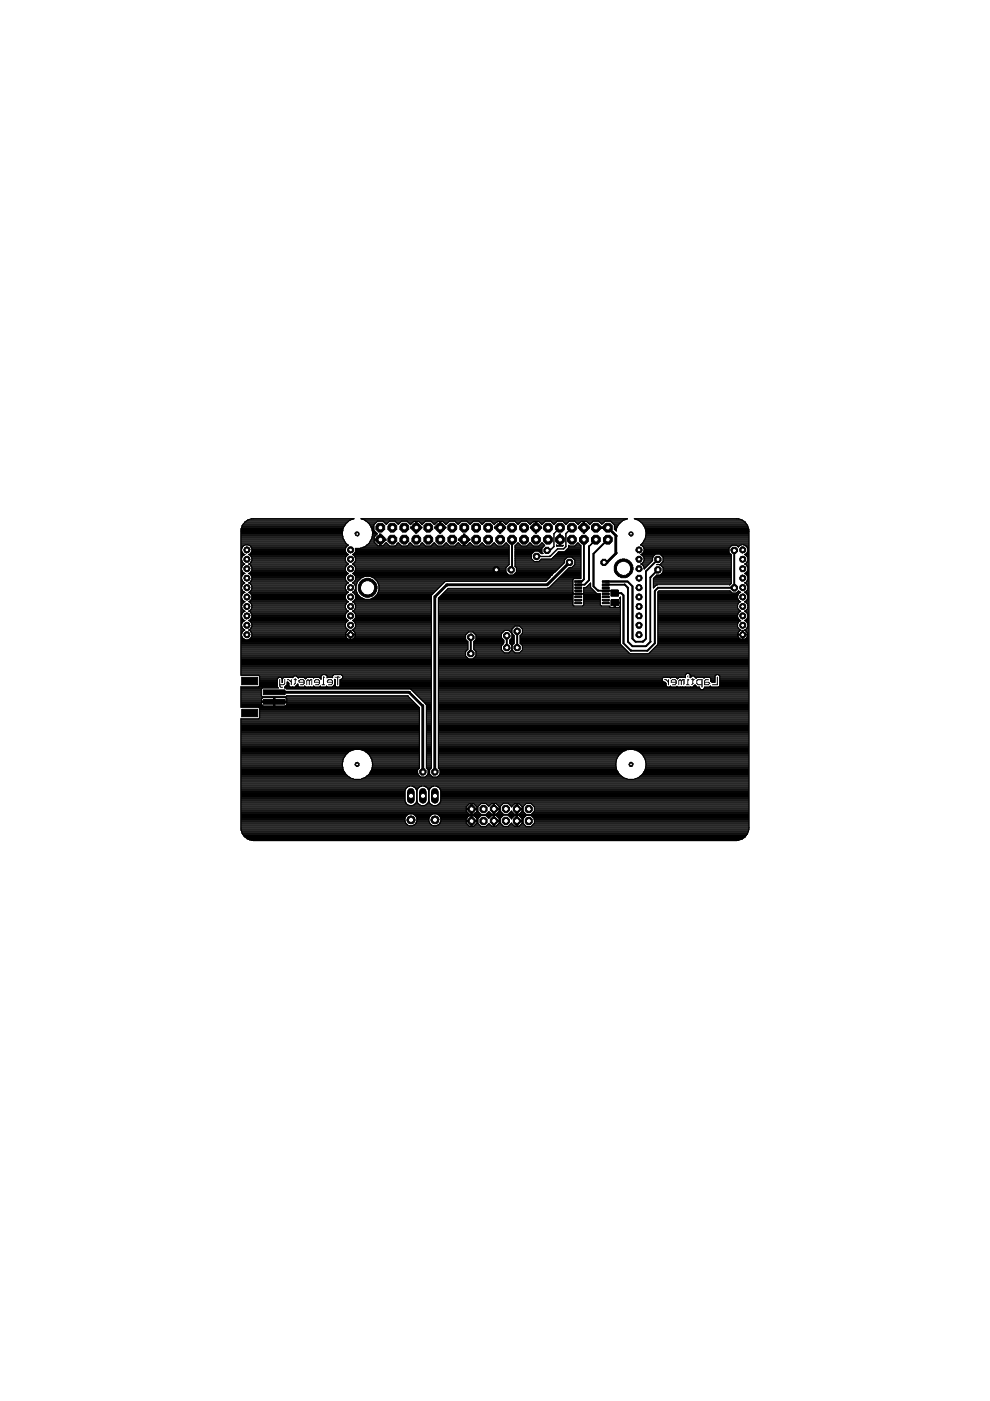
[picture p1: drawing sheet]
<svg xmlns="http://www.w3.org/2000/svg" width="210mm" height="297mm" viewBox="0 0 210 297" stroke-linecap="round" stroke-linejoin="round" font-family="sans-serif">
<g fill="none" stroke="#000" stroke-width=".21">
<path d="M59.3 144.1v1.4l.3 .2h.3M60.4 144.1v.8l-.3 .3h-.8M60.9 144.1h.3l.6 .5M61.8 144.1v1.1M62.3 144.1h.5M62.6 143.8v1.1l-.3 .3M64.5 144.6h-1.1v-.2l.3-.3h.5l.3 .3v.5l-.3 .3h-.5M65.6 144.4l.2-.3h.3v1.1M65.6 144.4v.8M65.6 144.4l-.3-.3-.3 .3v.8M67.8 144.6h-1.1v-.2l.3-.3h.5l.3 .3v.5l-.3 .3h-.5M68.3 145.2h.6"/>
<path d="M68.9 143.6h-.3v1.6M70.5 144.6h-1.1v-.2l.3-.3h.5l.3 .3v.5l-.3 .3h-.5M71 143.6h1.1M71.6 143.6v1.6M140.9 144.1h.3l.5 .5M141.7 144.1v1.1M143.4 144.6h-1.1v-.2l.3-.3h.5l.3 .3v.5l-.3 .3h-.5M144.5 144.4l.2-.3h.3v1.1M144.5 144.4v.8M144.5 144.4l-.3-.3-.3 .3v.8M145.6 145.2h.5M145.8 143.3v.3"/>
<path d="M146.1 144.1h-.3v1.1M146.7 144.1h.5M146.9 143.8v1.1l-.2 .3M148.8 145.2h-.8l-.3-.3v-.5l.3-.3h.8v1.6M150.2 144.1h-.6l-.2 .3v.8h.8l.3-.3-.3-.3h-.8M152.1 143.6v1.6h-1.1"/>
</g>
<g fill="#000" stroke="#000" stroke-width=".21">
<path d="M121.9 127.7h1.4v.3h-1.4zM121.9 127h1.4v.4h-1.4zM121.9 126.4h1.4v.3h-1.4zM121.9 125.7h1.4v.4h-1.4zM121.9 125.1h1.4v.3h-1.4zM121.9 124.4h1.4v.4h-1.4zM121.9 123.8h1.4v.3h-1.4zM121.9 123.1h1.4v.4h-1.4zM127.7 123.1h1.5v.4h-1.5zM127.7 123.8h1.5v.3h-1.5zM127.7 124.4h1.5v.4h-1.5zM127.7 125.1h1.5v.3h-1.5z"/>
<path d="M127.7 125.7h1.5v.4h-1.5zM127.7 126.4h1.5v.3h-1.5zM127.7 127h1.5v.4h-1.5zM127.7 127.7h1.5v.3h-1.5zM129.5 127.1h1.6v1.3h-1.6zM129.5 125.1h1.6v1.3h-1.6zM51.2 143.6h3.4v1.6h-3.4zM51.2 150.4h3.4v1.6h-3.4zM55.8 146.3h4.6v1h-4.6zM55.8 148.3h4.6v1h-4.6z"/>
</g>
<g fill="none" stroke="#000" stroke-width=".25">
<path d="M51.1 115.6h.8M51.1 117.4h.5M51.1 114.3h21.7M51.1 119.8h.5M51.1 119.6h.8M51.1 119.4h.5M51.1 119.1h.3M51.1 118.9h.2M51.1 118.7h.1M51.1 118.5h.1M51.1 118.3h.2M51.1 118h.3"/>
<path d="M51.1 117.8h.5M51.1 117.6h.8M51.1 117.1h.3M51.1 116.9h.2M51.1 116.7h.1M51.1 116.5h.1M51.1 116.2h.2M51.1 116h.3M51.1 115.8h.5M51.1 115.4h22.5M51.1 115.1h22.2M51.1 114.9h22.1"/>
<path d="M51.1 114.7h21.9M51.1 114.5h21.8M51.1 114h21.6M51.1 113.8h21.6M51.1 113.6h21.5M51.1 113.4h21.5M51.1 113.1h21.5M51.1 112.9h21.5M51.1 112.7h21.5M51.1 112.5h21.6M51.1 112.2h21.6M51.2 112h21.5"/>
<path d="M51.2 111.8h21.7M51.3 111.6h21.7M51.4 111.4h21.7M51.6 111.1h21.6M51.7 110.9h21.7M51.9 117.6a1.09 1.09 0 0 1-.4-1.7 1.09 1.09 0 0 1 1.7 0 1.09 1.09 0 0 1-.5 1.7M51.9 117.6a1.07 1.07 0 0 0-.7 1 1.07 1.07 0 0 0 .7 1M51.9 119.6a1.06 1.06 0 0 0-.7 1 1.06 1.06 0 0 0 .7 1M51.9 110.7h21.8M52.2 110.5h21.8M52.5 110.3l1.2-.3h21.4a3.2 3.2 0 0 0-2.5 3.1M52.5 110.3a2.58 2.58 0 0 0-1.4 2.3v30.6h3.7l.3 .2v2l-.3 .2h-3.7v4.4h3.7l.3 .2"/>
<path d="M52.5 110.3h21.8M52.7 115.6h21.1M52.7 117.6a1.08 1.08 0 0 1 .7 1 1.08 1.08 0 0 1-.7 1M52.7 119.6a1.07 1.07 0 0 1 .7 1 1.07 1.07 0 0 1-.7 1M52.7 119.6h21.2M52.7 117.6h21.2M53.1 117.4h20.5M53.1 119.4h20.5M53.1 119.8h20.5M53.1 117.8h20.5M53.1 115.8h20.5M53.2 110h21.7"/>
<path d="M53.3 119.1h20.1M53.3 118h20.1M53.3 117.1h20.1M53.3 116h20.1M53.4 118.9h19.9M53.4 118.3h19.9M53.4 116.9h19.9M53.4 116.2h19.9M53.4 118.7h19.8M53.4 118.5h19.8M53.4 116.7h19.8M53.4 116.5h19.8"/>
<path d="M72.6 113.1l.1 1.1 .6 1 .6 .4M73.9 115.6a1.05 1.05 0 0 0-.7 1 1.05 1.05 0 0 0 .7 1M73.9 117.6a1.07 1.07 0 0 0-.7 1 1.07 1.07 0 0 0 .7 1M73.9 119.6a1.06 1.06 0 0 0-.7 1 1.06 1.06 0 0 0 .7 1M74.7 117.6a1.08 1.08 0 0 1 .7 1 1.08 1.08 0 0 1-.7 1M74.7 119.6a1.07 1.07 0 0 1 .7 1 1.07 1.07 0 0 1-.7 1M74.7 119.6h33.2M74.7 117.6h33.2M75.1 117.4h32.8M75.1 119.4h32.8M75.1 119.8h32.7M75.1 117.8h32.8"/>
<path d="M75.2 119.1h32.7M75.2 118h32.7M75.2 117.1h32.7M75.4 118.9h32.5M75.4 118.3h32.5M75.4 116.9h32.5M75.4 118.7h32.5M75.4 118.5h32.5M75.4 116.7h32.5M75.4 116.5h32.5M76.4 116.2h31.5M76.7 110h56.2"/>
<path d="M77 116h30.9M77.3 110.3h55M77.5 115.8h30.4M77.6 110.5h54.3M77.8 115.6h2.1M77.9 110.7h2M78 115.4h1.7M78.1 110.9h1.6M78.3 115.1h1.2M78.3 111.1h1.1M78.4 114.9h.9M78.5 111.4h.8"/>
<path d="M78.5 114.7h.8M78.6 111.6h.7M78.7 114.5h1.8M78.7 111.8h.6M78.8 114.3h3v.2h-2.5v.5l.8 .7h.4v-2.5h.3v2.5h.4l.7-.7 .7 .8h1.2l.7-.7 .7 .7h1.1l.7-.7 .7 .7h1.1l.7-.7 .7 .7h1.2l.7-.7 .7 .7h1.1l.7-.7 .7 .7h1.2l.7-.8 .7 .7h.4v-2.5h.3v2.5h.4l.7-.7 .7 .8h1.1l.7-.7 .7 .7h1.2l.7-.7 .7 .7h1.1l.7-.7 .6 .6v4l-.6 .7v.9l.6 .6h.9l.7-.6v-.9l-.3-.3M78.8 112h.5M78.8 114h.5M78.9 112.2h.4M78.9 113.8h.5M78.9 112.5h.4M78.9 113.6h.7M79 112.7h.5"/>
<path d="M79 113.4h.8M79 112.9h.8M79 113.1a3.2 3.2 0 0 1-3.6 3.2 1.03 1.03 0 0 1-.7 1.3M79 113.1h1M80.1 110.5l-.8 .8v1.1l.7 .8-.7 .7v.4M80.5 115.6h.3M80.5 115.4h.3M80.5 115.1h.3M80.5 114.9h.3M80.5 114.7h.3M80.5 114h.3M80.5 113.8h.3"/>
<path d="M80.5 113.6h.3M80.5 113.4h.3M80.8 114.5h1M81.2 110.5l.7 .7 .7-.7M81.3 115.6h1.1M81.4 110.7h1M81.6 115.4h.6M81.6 110.9h.6M81.8 115.1h.2M81.9 111.1h.1M83.8 110.5l.7 .7 .7-.7M83.9 115.6h1.1"/>
<path d="M83.9 110.7h1.1M84.2 115.4h.5M84.2 110.9h.5M84.4 115.1h.1M84.4 111.1h.1M86.3 110.5l.7 .7 .7-.6h.4v2.4h.3v-2.4h.4l.7 .6 .7-.7M86.5 115.6h1M86.5 110.7h1.1M86.7 115.4h.6M86.7 110.9h.6M86.9 115.1h.2M86.9 111.1h.2"/>
<path d="M87.1 111.7h2.3v.3h-2.3zM87.1 111.8h1M88.1 112.9h.3M88.1 112.7h.3M88.1 112.5h.3M88.1 112.2h.3M88.1 112h.3M88.1 111.6h.3M88.1 111.4h.3M88.1 111.1h.3M88.1 110.9h.3M88.1 110.7h.3"/>
<path d="M88.4 111.8h1M89 110.7h1M89 115.6h1M89.2 110.9h.6M89.2 115.4h.6M89.4 111.1h.2M89.5 115.1h.1M91.4 110.5l.7 .7 .7-.6h.4v2.4h.3v-2.4h.4l.7 .6 .7-.7M91.6 115.6h1M91.6 110.7h1M91.8 115.4h.6M91.8 110.9h.6"/>
<path d="M92 115.1h.1M92 111.1h.2M92.2 111.7h2.3v.3h-2.3zM92.2 111.8h1M93.2 112.9h.3M93.2 112.7h.3M93.2 112.5h.3M93.2 112.2h.3M93.2 112h.3M93.2 111.6h.3M93.2 111.4h.3M93.2 111.1h.3"/>
<path d="M93.2 110.9h.3M93.2 110.7h.3M93.5 111.8h1M94 110.7h1.1M94.1 115.6h1M94.3 110.9h.6M94.3 115.4h.6M94.5 111.1h.2M94.6 115.1h.1M96.5 110.5l.7 .7 .7-.7M96.6 115.6h1.1M96.6 110.7h1"/>
<path d="M96.9 115.4h.6M96.9 110.9h.5M97.1 115.1h.2M97.1 111.1h.1M97.2 114.3h2.4v.2h-2.4zM97.2 114.5h1.1M98.3 115.6h.3M98.3 115.4h.3M98.3 115.1h.3M98.3 114.9h.3M98.3 114.7h.3M98.3 114h.3"/>
<path d="M98.3 113.8h.3M98.3 113.6h.3M98.3 113.4h.3M98.6 114.5h1M99 110.5l.7 .7 .7-.7M99.1 115.6h1.1M99.2 110.7h1M99.3 115.4h.7M99.4 110.9h.6M99.5 115.1h.3M99.6 111.1h.1M101.5 110.5l.7 .7 .7-.7"/>
<path d="M101.7 115.6h1M101.7 110.7h1M101.9 115.4h.6M101.9 110.9h.6M102.2 115.1h.1M102.2 111.1h.1M104.1 110.5l.7 .7 .7-.6h.4v2.4h.3v-2.4h.4l.7 .6 .7-.7M104.3 115.6h1M104.3 110.7h1M104.5 115.4h.6M104.5 110.9h.6M104.7 115.1h.1"/>
<path d="M104.7 111.1h.2M104.9 111.7h2.3v.3h-2.3zM104.9 111.8h1M105.9 112.9h.3M105.9 112.7h.3M105.9 112.5h.3M105.9 112.2h.3M105.9 112h.3M105.9 111.6h.3M105.9 111.4h.3M105.9 111.1h.3M105.9 110.9h.3"/>
<path d="M105.9 110.7h.3M106.2 111.8h1M106.7 110.7h1.1M106.8 115.6h1M107 110.9h.6M107 115.4h.6M107.2 111.1h.2M107.3 115.1h.1M109.1 110.5l.7 .7 .8-.7M109.2 117.4h3.6M109.2 119.8h9.9M109.2 119.6h10.2"/>
<path d="M109.2 119.4h10.4M109.2 119.1h10.5M109.2 118.9h4M109.2 118.7h3.7M109.2 118.5h3.5M109.2 118.3h3.5M109.2 118h3.5M109.2 117.8h3.5M109.2 117.6h3.5M109.2 117.1h3.8M109.2 116.9h4.1M109.2 116.7h5.7"/>
<path d="M109.2 116.5h5.7M109.2 116.2h5.7M109.2 116h5.9M109.2 115.8h6.1M109.3 115.6h1M109.3 110.7h1M109.6 115.4h.5M109.6 110.9h.5M109.8 115.1h.1M109.8 111.1h.1M111.7 110.5l.7 .7 .7-.6h.4v2.4h.3v-2.4h.4l.7 .6 .7-.7M111.9 115.6h1"/>
<path d="M111.9 110.7h1.1M112.1 115.4h.6M112.1 110.9h.6M112.3 115.1h.1M112.3 111.1h.2M112.5 111.7h2.3v.3h-2.3zM112.5 111.8h1M113.5 112.9h.3M113.5 112.7h.3M113.5 112.5h.3M113.5 112.2h.3M113.5 112h.3"/>
<path d="M113.5 111.6h.3M113.5 111.4h.3M113.5 111.1h.3M113.5 110.9h.3M113.5 110.7h.3M113.8 111.8h1M114.3 116.9h.6M114.3 110.7h1.1M114.4 118.9h5.3M114.4 115.6h1M114.5 117.1h.4M114.6 110.9h.6"/>
<path d="M114.6 118.7h5.1M114.6 115.4h.6M114.8 111.1h.2M114.9 115.1h.1M114.9 117.2l.2 .2h-.3l-.6-.5h-.9l-.6 .6v.9l.6 .7h.9l.6-.5h2.1l1.6-1.6h1.2l.9-.9v-.5l.1 .2h1.1l.7-.7 .7 .6v6.9l-4.9 .1M114.9 116.2l.6-.6-.6-.5-.7 .7h-1.1l-.7-.7-.7 .7h-1.1l-.8-.7-.6 .6v4.4M114.9 116.2v1M116.8 110.5l.7 .7 .7-.7M116.9 118.5h3.1M117 110.7h1M117.2 118.3h3M117.2 110.9h.6"/>
<path d="M117.4 118h5.8M117.4 111.1h.1M117.6 117.8h5.6M117.8 117.6h5.4M118 115.6h.1M118 114.3h1.4v.2h-1.4zM118 114.5h.6M118.1 117.4h5.1M118.3 117.1h4.9M118.6 115.6h.3M118.6 113.2h.3v2.5l.5-.1-.1 .2h-1.3v-.2l.2 .1h.4zM118.6 115.4h.3"/>
<path d="M118.6 115.1h.3M118.6 114.9h.3M118.6 114.7h.3M118.6 114h.3M118.6 113.8h.3M118.6 113.6h.3M118.6 113.4h.3M118.9 114.5h.5M119.3 110.5l.7 .7 .7-.7M119.5 110.7h1M119.7 110.9h.6M119.8 116.9h3.4"/>
<path d="M120 111.1h.1M120 116.7h3.2M120.2 116.5h3M120.4 116.2h2.8M120.6 116h2.6M120.6 115.8h2.6M121.3 118.3h1.9M121.6 118.5h1.6M121.8 119.8h1.4M121.8 118.7h1.4M121.8 110.5l.8 .7 .7-.6h.4v2.4h.2v-2.4h.5l.7 .6 .7-.7M121.9 119.6h1.3"/>
<path d="M121.9 119.4h1.3M121.9 119.1h1.3M121.9 118.9h1.3M122 115.6h1M122 110.7h1.1M122.3 115.4h.5M122.3 110.9h.6M122.5 115.1h.1M122.5 111.1h.2M122.6 111.7h2.4v.3h-2.4zM122.6 111.8h1.1M123.7 112.9h.2"/>
<path d="M123.7 112.7h.2M123.7 112.5h.2M123.7 112.2h.2M123.7 112h.2M123.7 111.6h.2M123.7 111.4h.2M123.7 111.1h.2M123.7 110.9h.2M123.7 110.7h.2M123.9 111.8h1.1M124.5 110.7h1.1M124.7 110.9h.6"/>
<path d="M124.9 111.1h.2M126.9 110.5l.7 .6 .7-.6M127.1 110.7h1M127.3 110.9h.6M129.5 110.5l.8 .8v.9l.3 .4a2.98 2.98 0 0 1 2.5-2.6h-56.6a3.2 3.2 0 0 1 2.5 3.1M129.6 110.7h2.1M129.9 110.9h1.5M130.1 111.1h1.1M130.3 112h.4M130.3 111.8h.5M130.3 111.6h.7M130.3 111.4h.8"/>
<path d="M130.3 112.2h.4M130.5 112.5h.1M134.7 110h22M135.3 110.3h22.1M135.6 110.5h22M135.9 110.7h22.1M135.9 117.6a1.07 1.07 0 0 1 .7 1 1.07 1.07 0 0 1-.7 1M135.9 115.6h21.1M135.9 119.6h1.7M135.9 117.6h3M136 115.4h22.8M136.1 110.9h22.1"/>
<path d="M136.2 117.4h18.6M136.2 119.8h1.2M136.2 119.4h1.6M136.2 117.8h2.5M136.2 115.8h18.8M136.2 115.1h22.6M136.3 111.1h22M136.4 114.9h22.4M136.4 119.1h1.6M136.4 118h2.1M136.4 117.1h18.2M136.4 116h18.4"/>
<path d="M136.4 111.4h22.1M136.5 118.9h1.8M136.5 118.3h1.9M136.5 116.9h18.1M136.5 116.2h18.1M136.5 114.7h22.3M136.6 118.7h1.8M136.6 118.5h1.8M136.6 116.7h18M136.6 116.5h18M136.6 111.6h22M136.6 114.5h22.2"/>
<path d="M136.7 111.8h21.9M136.8 114.3h22M136.8 112h21.9M136.8 114h22M136.8 112.2h21.9M136.9 113.8h21.9M136.9 112.5h21.9M136.9 113.6h21.9M136.9 112.7h21.9M136.9 113.4h21.9M137 112.9h21.8M137 113.1l-.2 1.1-.6 1-.4 .3a1.06 1.06 0 0 1 .8 1 1.06 1.06 0 0 1-.7 1.1"/>
<path d="M137 113.1h21.8M140 119.8h15M140 117.6h15M140.1 119.6h14.9M140.3 117.8h14.7M140.3 119.4h14.7M140.5 118h14.5M140.5 119.1h14.5M140.6 118.9h14.4M140.6 118.7h14.4M140.6 118.5h14.4M140.6 118.3h14.4"/>
<path d="M154.6 117.2l.4 .4v6.1l-.3 .3h-15.3l-.9 .7v-2l.8-.8h.7l.6-.6v-.9l-.6-.7h-.7h.7l.6-.6v-1l-.6-.6h-1l-.6 .6v.7l-1.8 1.8a.99 .99 0 0 0-.7-1M154.6 116.2v1M155.2 115.6l-.6 .6M156.1 115.6l.4 .4M156.4 115.8h.3M156.5 116h.1M156.5 116a1.1 1.1 0 0 1 1.8-.1 1.1 1.1 0 0 1-.4 1.7M157.4 110.3l-1.2-.3h-21.7a3.2 3.2 0 0 1 2.5 3.1M157.4 110.3a2.66 2.66 0 0 1 1.4 2.3v63M157.9 115.6h.9M157.9 117.6a1.07 1.07 0 0 1 .7 1 1.07 1.07 0 0 1-.7 1M157.9 119.6a1.06 1.06 0 0 1 .7 1 1.06 1.06 0 0 1-.7 1"/>
<path d="M157.9 119.6h.9M157.9 117.6h.9M158.2 117.4h.6M158.2 119.8h.6M158.2 119.4h.6M158.2 117.8h.6M158.2 115.8h.6M158.4 119.1h.4M158.4 118h.4M158.4 117.1h.4M158.4 116h.4M158.5 118.9h.3"/>
<path d="M158.5 118.3h.3M158.5 116.9h.3M158.5 116.2h.3M158.6 118.7h.2M158.6 118.5h.2M158.6 116.7h.2M158.6 116.5h.2M51.1 134.5h.1M51.1 135.6h.8M51.1 128.5h.1M51.1 122.7h.1M51.1 138.5h40.4"/>
<path d="M51.1 139.8h40.4M51.1 139.6h40.4M51.1 139.4h40.4M51.1 139.1h40.4M51.1 138.9h40.4M51.1 138.7h40.4M51.1 138.2h40.4M51.1 138h40.4M51.1 137.8h40.4M51.1 137.6h40.4M51.1 137.4h40.4M51.1 137.1h40.4"/>
<path d="M51.1 136.9h40.4M51.1 136.7h40.4M51.1 136.5h40.4M51.1 136.2h40.4M51.1 136h40.4M51.1 135.8h40.4M51.1 135.4h.5M51.1 135.1h.3M51.1 134.9h.2M51.1 134.7h.1M51.1 134.2h.2M51.1 134h.3"/>
<path d="M51.1 133.8h.5M51.1 133.6h.8M51.1 133.3h.5M51.1 133.1h.3M51.1 132.9h.2M51.1 132.7h.1M51.1 132.5h.1M51.1 132.2h.2M51.1 132h.3M51.1 131.8h.5M51.1 131.6h.8M51.1 131.4h.5"/>
<path d="M51.1 131.1h.3M51.1 130.9h.2M51.1 130.7h.1M51.1 130.5h.1M51.1 130.2h.2M51.1 130h.3M51.1 129.8h.5M51.1 129.6h.8M51.1 129.3h.5M51.1 129.1h.3M51.1 128.9h.2M51.1 128.7h.1"/>
<path d="M51.1 128.2h.2M51.1 128h.3M51.1 127.8h.5M51.1 127.6h.8M51.1 127.4h.5M51.1 127.1h.3M51.1 126.9h.2M51.1 126.7h.1M51.1 126.5h.1M51.1 126.2h.2M51.1 126h.3M51.1 125.8h.5"/>
<path d="M51.1 125.6h.8M51.1 125.3h.5M51.1 125.1h.3M51.1 124.9h.2M51.1 124.7h.1M51.1 124.5h.1M51.1 124.2h.2M51.1 124h.3M51.1 123.8h.5M51.1 123.6h.8M51.1 123.4h.5M51.1 123.1h.3"/>
<path d="M51.1 122.9h.2M51.1 122.5h.1M51.1 122.3h.2M51.1 122h.3M51.1 121.8h.5M51.1 121.6h.8M51.1 121.4h.5M51.1 121.1h.3M51.1 120.9h.2M51.1 120.7h.1M51.1 120.5h.1M51.1 120.2h.2"/>
<path d="M51.1 120h.3M51.9 121.6a1.06 1.06 0 0 0-.7 1 1.06 1.06 0 0 0 .7 1 1.07 1.07 0 0 0-.7 1 1.07 1.07 0 0 0 .7 1M51.9 125.6a1.06 1.06 0 0 0-.7 1 1.06 1.06 0 0 0 .7 1M51.9 127.6a1.07 1.07 0 0 0-.7 1 1.07 1.07 0 0 0 .7 1M51.9 129.6a1.06 1.06 0 0 0-.7 1 1.06 1.06 0 0 0 .7 1M51.9 131.6a1.07 1.07 0 0 0-.7 1 1.07 1.07 0 0 0 .7 1M51.9 133.6a1.09 1.09 0 0 0-.4 1.7 1.09 1.09 0 0 0 1.7 0 1.09 1.09 0 0 0-.5-1.7M52.7 135.6h21.3M52.7 121.6a1.07 1.07 0 0 1 .7 1 1.07 1.07 0 0 1-.7 1 1.08 1.08 0 0 1 .7 1 1.08 1.08 0 0 1-.7 1M52.7 125.6a1.07 1.07 0 0 1 .7 1 1.07 1.07 0 0 1-.7 1M52.7 127.6a1.08 1.08 0 0 1 .7 1 1.08 1.08 0 0 1-.7 1M52.7 129.6a1.07 1.07 0 0 1 .7 1 1.07 1.07 0 0 1-.7 1"/>
<path d="M52.7 131.6a1.08 1.08 0 0 1 .7 1 1.08 1.08 0 0 1-.7 1M52.7 133.6h21.2M52.7 131.6h21.2M52.7 129.6h21.2M52.7 127.6h21.2M52.7 125.6h21.2M52.7 123.6h21.2M52.7 121.6h21.2M53.1 135.4h20.5M53.1 133.3h20.5M53.1 131.4h20.5M53.1 129.3h20.5"/>
<path d="M53.1 127.4h20.5M53.1 125.3h20.5M53.1 123.4h20.5M53.1 121.4h20.5M53.1 133.8h20.5M53.1 131.8h20.5M53.1 129.8h20.5M53.1 127.8h20.5M53.1 125.8h20.5M53.1 123.8h20.5M53.1 121.8h20.5M53.3 135.1h20.1"/>
<path d="M53.3 134h20.1M53.3 133.1h20.1M53.3 132h20.1M53.3 131.1h20.1M53.3 130h20.1M53.3 129.1h20.1M53.3 128h20.1M53.3 127.1h20.1M53.3 126h20.1M53.3 125.1h20.1M53.3 124h20.1M53.3 123.1h20.1"/>
<path d="M53.3 122h20.1M53.3 121.1h20.1M53.3 120h20.1M53.4 134.9h19.9M53.4 134.2h19.9M53.4 132.9h19.9M53.4 132.2h19.9M53.4 130.9h19.9M53.4 130.2h19.9M53.4 128.9h19.9M53.4 128.2h19.9M53.4 126.9h19.9"/>
<path d="M53.4 126.2h19.9M53.4 124.9h19.9M53.4 124.2h19.9M53.4 122.9h19.9M53.4 122.3h19.9M53.4 120.9h19.9M53.4 120.2h19.9M53.4 134.5h38.1M53.4 128.5h19.8M53.4 122.7h19.8M53.4 134.7h19.9M53.4 132.7h19.8"/>
<path d="M53.4 132.5h19.8M53.4 130.7h19.8M53.4 130.5h19.8M53.4 128.7h19.8M53.4 126.7h19.8M53.4 126.5h19.8M53.4 124.7h19.8M53.4 124.5h19.8M53.4 122.5h19.8M53.4 120.7h19.8M53.4 120.5h19.8M73.3 134.7l2.1-.1-.4 .8"/>
<path d="M73.3 134.7l.2 .6 .6 .3M73.4 134l-.1 .5M73.9 131.6a1.07 1.07 0 0 0-.7 1 1.07 1.07 0 0 0 .8 1l-.6 .4M73.9 121.6a1.06 1.06 0 0 0-.7 1 1.06 1.06 0 0 0 .7 1 1.07 1.07 0 0 0-.7 1 1.07 1.07 0 0 0 .7 1M73.9 125.6a1.06 1.06 0 0 0-.7 1 1.06 1.06 0 0 0 .7 1M73.9 127.6a1.07 1.07 0 0 0-.7 1 1.07 1.07 0 0 0 .7 1M73.9 129.6a1.06 1.06 0 0 0-.7 1 1.06 1.06 0 0 0 .7 1M74.1 135.6h.1M74.2 135.6v-1.9h.2v1.9M74.2 135.4h.2M74.2 135.1h.2M74.2 134.9h.2"/>
<path d="M74.2 134.7h.2M74.2 134.2h.2M74.2 134h.2M74.2 133.8h.2M74.6 135.6h16.9M74.7 133.6h16.8M74.7 121.6a1.07 1.07 0 0 1 .7 1 1.07 1.07 0 0 1-.7 1 1.08 1.08 0 0 1 .7 1 1.08 1.08 0 0 1-.7 1M74.7 125.6a1.07 1.07 0 0 1 .7 1 1.07 1.07 0 0 1-.7 1M74.7 127.6a1.08 1.08 0 0 1 .7 1 1.08 1.08 0 0 1-.7 1M74.7 129.6a1.07 1.07 0 0 1 .7 1 1.07 1.07 0 0 1-.7 1M74.7 131.6a1.08 1.08 0 0 1 .7 1 1.08 1.08 0 0 1-.7 1l.3 .2M74.7 131.6h16.8"/>
<path d="M74.7 129.6h16.8M74.7 127.6h16.8M74.7 125.6h1M74.7 123.6h1M74.7 121.6h32.9M75 135.4l-.8 .2M75 133.8l.4 .7M75 135.4h16.5M75 133.8h16.5M75.1 133.3h16.4M75.1 131.4h16.4M75.1 129.3h16.4"/>
<path d="M75.1 127.4h16.4M75.1 125.3h.5M75.1 123.4h.7M75.1 121.4h32.3M75.1 131.8h16.4M75.1 129.8h16.4M75.1 127.8h16.4M75.1 125.8h.7M75.1 123.8h.5M75.1 121.8h32.7M75.2 135.1h16.3M75.2 134h16.3"/>
<path d="M75.2 133.1h16.3M75.2 132h16.3M75.2 131.1h16.3M75.2 130h16.3M75.2 129.1h16.3M75.2 128h16.3M75.2 127.1h16.3M75.2 126h.7M75.2 125.1h.3M75.2 124h.3M75.2 123.1h.7M75.2 122h41.7"/>
<path d="M75.2 121.1h32.1M75.2 120h32.4M75.3 134.9h16.2M75.3 134.2h16.2M75.3 134.7h16.2M75.4 132.9h16.1M75.4 132.2h16.1M75.4 130.9h16.1M75.4 130.2h16.1M75.4 128.9h16.1M75.4 128.2h16.1M75.4 126.9h1.7"/>
<path d="M75.4 126.2h.7M75.4 124.9h.1M75.4 124.2h.1M75.4 122.9h.8M75.4 122.3h1.9M75.4 120.9h31.9M75.4 120.2h32M75.4 128.5h16.1M75.4 122.7h1M75.4 132.7h16.1M75.4 132.5h16.1M75.4 130.7h16.1"/>
<path d="M75.4 130.5h16.1M75.4 128.7h16.1M75.4 126.7h1.1M75.4 126.5h.9M75.4 124.7h.1M75.4 124.5h.1M75.4 122.5h1.4M75.4 120.7h31.9M75.4 120.5h31.9M76.5 126.7a2.49 2.49 0 0 1-.5-3.7 2.49 2.49 0 0 1 3.8 0 2.49 2.49 0 0 1-.5 3.7M76.5 126.7l.9 .4h1l.9-.4M78.5 122.3h38.2"/>
<path d="M78.8 126.9h12.7M79.1 122.5h37.4M79.3 126.7h12.2M79.4 122.7h36.9M79.5 126.5h12M79.7 122.9h36.3M79.7 126.2h11.8M79.9 123.1h35.9M80 126h11.7M80 123.4h14.3M80.1 125.8h11.8M80.1 123.6h14"/>
<path d="M80.2 125.6h11.9M80.2 123.8h13.7M80.2 125.3h12.1M80.3 124h13.4M80.3 125.1h12.2M80.3 124.9h12.5M80.3 124.7h12.7M80.3 124.5h12.9M80.3 124.2h13.1M91.6 126.1l2.7-2.7 .3-.1h21.1l4-4v-.5l.6-.7h.9l.7 .7v.9l-.7 .6h-.5l-4.6 4.4h-21.1l-2.1 2.1v36l.4 .4v.9l-.7 .7h-.9l-.6-.7v-.9l.4-.4zM92.9 134.5h6M92.9 135.6h5.8"/>
<path d="M92.9 128.5h36.3l.1 .2M92.9 138.5h5.8M92.9 139.8h65.9M92.9 139.6h6.3M92.9 139.4h6.1M92.9 139.1h5.9M92.9 138.9h5.8M92.9 138.7h5.8M92.9 138.2h5.8M92.9 138h5.9M92.9 137.8h6.1M92.9 137.6h6.3"/>
<path d="M92.9 137.4h6.3M92.9 137.1h6.3M92.9 136.9h6.3M92.9 136.7h6.3M92.9 136.5h6.3M92.9 136.2h6.3M92.9 136h6.3M92.9 135.8h6.1M92.9 135.4h5.8M92.9 135.1h5.8M92.9 134.9h5.8M92.9 134.7h5.8"/>
<path d="M92.9 134.2h6.2M92.9 134h6.4M92.9 133.8h13.9M92.9 133.6h15.6M92.9 133.3h15.7M92.9 133.1h15.9M92.9 132.9h16.1M92.9 132.7h38.7M92.9 132.5h38.7M92.9 132.2h38.7M92.9 132h38.7M92.9 131.8h38.7"/>
<path d="M92.9 131.6h38.7M92.9 131.4h38.7M92.9 131.1h38.7M92.9 130.9h38.7M92.9 130.7h38.7M92.9 130.5h38.7M92.9 130.2h38.7M92.9 130h38.7M92.9 129.8h38.7M92.9 129.6h38.7M92.9 129.3h38.7M92.9 129.1h38.7"/>
<path d="M92.9 128.9h38.7M92.9 128.7h36.4M92.9 128.2h28.6M92.9 128h28.5M92.9 127.8h28.5M92.9 127.6h28.5M92.9 127.4h28.5M92.9 127.1h28.5M92.9 126.9h28.5M93.1 126.7h28.3M93.3 126.5h28.1M93.5 126.2h27.9"/>
<path d="M93.7 126h27.8M94 125.8h27.5M94.2 125.6h27.2M94.4 125.3h27M94.6 125.1h26.8M94.8 124.9h26.6M99.2 136l-.5-.4v-1l.7-.6h.9l.6 .6v1l-.4 .4M99.2 136v1.7l-.5 .4v.9l.7 .7h.9l.6-.7v-.9l-.4-.4v-1.7M100.3 134h6.3M100.4 139.6h58.4M100.5 137.6h5.8M100.5 137.4h5.8"/>
<path d="M100.5 137.1h5.8M100.5 136.9h5.8M100.5 136.7h6M100.5 136.5h6.2M100.5 136.2h6.3M100.5 136h6.3M100.5 134.2h5.9M100.6 137.8h5.7M100.6 139.4h58.2M100.7 135.8h6.1M100.8 134.5h5.5M100.8 138h5.8"/>
<path d="M100.8 139.1h58M100.9 135.6h5.8M100.9 138.5h32.5M100.9 138.9h57.9M100.9 138.7h57.9M100.9 138.2h5.9M100.9 135.4h5.5M100.9 135.1h5.4M100.9 134.9h5.4M100.9 134.7h5.4M108 133.8h.5M108.1 138.2h.9"/>
<path d="M108.1 136.2h.9M108.1 136h.9M108.1 135.8h.9M108.1 136.5h.8M108.2 135.6h.8M108.2 134h.3M108.3 138h.5M108.4 136.7h.3M108.4 135.4h.6M108.5 134.2l.5 .6v1.6l-.5 .5M108.5 137.8h.1M108.5 134.5h.2"/>
<path d="M108.5 133.4v1.8l-.4 .5v.7l.4 .5M108.5 136.9v.9M108.5 133.4l.7-.7h.9l.7 .7v.9M108.5 137.8l.7 .6M108.5 134.3l-.6-.6h-.9l-.7 .6v.9l.5 .5v.7l-.5 .5v.9l.7 .6M108.5 137.8l-.6 .6M108.5 137.6h.1M108.5 137.4h.1M108.5 137.1h.1M108.5 136.9h.1M108.5 135.1h.5M108.5 134.9h.5"/>
<path d="M108.5 134.7h.4M109 121.8h8.2M109.2 121.6h8.2M109.2 120h9.7M109.4 120.2h9.3M109.4 121.4h8.2M109.5 121.1h8.3M109.5 120.9h8.5M109.5 120.7h8.8M109.5 120.5h9M110.3 135.6h21.3M110.3 136.2h21.3"/>
<path d="M110.3 136h21.3M110.3 135.8h21.3M110.3 135.4h21.3M110.3 135.1h21.3M110.3 134.9h21.3M110.3 138.2h22.9M110.3 132.9h21.3M110.4 136.5h21.2M110.4 134.7h21.2M110.5 138h22.4M110.5 133.1h21.1M110.6 134.5h21"/>
<path d="M110.6 136.7h21M110.7 137.8h22M110.7 133.3h20.9M110.8 134.3l-.5 .5v1.6l.5 .5v.9l-.7 .6M110.8 137.6h21.7M110.8 137.4h21.5M110.8 137.1h21.3M110.8 136.9h21M110.8 134.2h20.8M110.8 134h20.8M110.8 133.8h20.8M110.8 133.6h20.8"/>
<path d="M116.2 124.7h5.2M116.6 124.5h4.8M116.8 124.2h4.6M117 124h4.4M117.2 123.8h4.2M117.5 123.6h3.9M117.7 123.4h3.7M117.9 123.1h3.5M118.1 122.9h3.4M118.6 122.5h4.6M118.8 122.3h4.4M119 122h4.2"/>
<path d="M119.2 121.8h4M119.4 121.6h3.8M119.7 121.4h3.5M119.9 121.1h3.3M120.1 120.9h3.1M120.3 120.7h2.9M120.6 120.5h2.6M121.3 120.2h1.9M121.4 122.9l.1 2.8M121.5 125.9h2.2M121.5 125.7l-.1 2.5 .3 .3M121.5 125.7h.1"/>
<path d="M121.5 120h1.7M121.7 122.7l-.3 .2M122.6 125.9h.1M123.7 126h3.6M123.7 125.8h2.7M123.7 128.2h3.6M123.8 128h3.5M123.8 127.8h3.5M123.8 127.6h3.5M123.8 127.4h3.5M123.8 127.1h3.5M123.8 126.9h3.5"/>
<path d="M123.8 126.7h3.5M123.8 126.5h3.5M123.8 126.2h3.5M123.8 125.6h2.4M123.8 125.3h2.2M123.8 125.1h2M123.8 124.9h1.7M123.8 124.7h1.5M124.4 124.5h.8M124.6 124.2h.6M124.8 124h.4M125 123.8h.2"/>
<path d="M125.2 124.4l.1 .3M125.2 124.4v-.8l-.9 .9-.5 .1v3.6l-.3 .3M125.3 124.7l1.1 1.1 .9 .1v2.3l.2 .3M130.2 128.5h.3M130.2 128.7h.3M130.2 128.2h.3M130.2 128h.3M130.5 127.8h1.1M131.4 128.7h.2M131.5 126.7h.1M131.5 126.9h.1M131.5 128.5v-.6h-1.3v.9l-.9-.1"/>
<path d="M131.5 128.5l-.1 .2M131.5 128.5h.1M131.5 128.2h.1M131.5 128h.1M131.5 127.6h.1M131.5 127.4h.1M131.5 127.1h.1M136.4 120h.8M136.5 120.2h.4M136.6 120.5h.1M137.6 138.5h21.2M137.9 138.2h20.9"/>
<path d="M138.1 138h20.7M138.3 137.8h20.5M138.5 122.7h16.5M138.5 137.6h20.3M138.5 124.5h.2M138.5 124.2h.5M138.5 124h.8M138.5 123.8h16.4M138.5 123.6h16.5M138.5 123.4h16.5M138.5 123.1h16.5M138.5 122.9h16.5"/>
<path d="M138.7 122.5h16.3M138.8 137.4h20M139 122.3h16M139 137.1h19.8M139.2 122h15.8M139.2 136.9h19.6M139.4 136.7h19.4M139.5 134.5h19.3M139.5 135.6h17.7M139.5 128.5h16.9M139.5 136.5h19.3M139.5 136.2h19.3"/>
<path d="M139.5 136h19.3M139.5 135.8h19.3M139.5 135.4h17.3M139.5 135.1h17.1M139.5 134.9h17M139.5 134.7h16.9M139.5 134.2h17M139.5 134h17.1M139.5 133.8h17.3M139.5 133.6h17.6M139.5 133.3h17.2M139.5 133.1h17"/>
<path d="M139.5 132.9h16.9M139.5 132.7h16.9M139.5 132.5h16.9M139.5 132.2h16.9M139.5 132h17M139.5 131.8h17.2M139.5 131.6h17.5M139.5 131.4h17.2M139.5 131.1h17M139.5 130.9h16.9M139.5 130.7h16.9M139.5 130.5h16.9"/>
<path d="M139.5 130.2h16.9M139.5 130h17M139.5 129.8h17.2M139.5 129.6h17.5M139.5 129.3h17.2M139.5 129.1h17M139.5 128.9h16.9M139.5 128.7h16.9M139.5 128.2h16.9M139.5 128h17M139.5 127.8h17.2M139.5 127.6h17.5"/>
<path d="M139.5 127.4h17.2M139.5 127.1h17M139.5 126.9h16.9M139.5 126.7h16.9M139.5 126.5h16.9M139.5 126.2h16.9M139.5 126h17M139.5 125.8h17.2M139.5 125.6h15.6M139.7 125.3h15.1M140.1 121.8h14.9M140.3 120h14.7"/>
<path d="M140.3 121.6h14.7M140.5 120.2h14.5M140.5 121.4h14.5M140.6 121.1h14.4M140.6 120.9h14.4M140.6 120.7h14.4M140.6 120.5h14.4M156.3 125.6h.7M156.4 134.7h2.1M156.4 134.7l.2 .4M156.5 125.3h.2M156.6 135.1l.2 .3"/>
<path d="M156.6 134l-.2 .5M156.8 135.4l.4 .2M156.8 133.8l-.2 .2M157 131.6a1.08 1.08 0 0 0-.6 1 1.08 1.08 0 0 0 .7 1l-.3 .2M157 125.6a1.07 1.07 0 0 0-.6 1 1.07 1.07 0 0 0 .6 1M157 127.6a1.08 1.08 0 0 0-.6 1 1.08 1.08 0 0 0 .6 1M157 129.6a1.07 1.07 0 0 0-.6 1 1.07 1.07 0 0 0 .6 1M157 125.6l-.4-.3-.5 .4h-.9l-.5-.4h-15l-.2 .2v11l-2.1 2.1h-3.8l-1.9-1.9-.1-10.1-.2 .2 .1 .2v.6h-1v1.2l.9-.1M157.2 135.6h.2M157.4 135.6h.2M157.4 135.4h.1M157.4 135.1h.1"/>
<path d="M157.4 134.9h.1M157.4 134.7h.1M157.4 134.2h.1M157.4 134h.1M157.4 133.8h.1M157.7 135.6h1.1M157.9 121.6a1.06 1.06 0 0 1 .7 1 1.06 1.06 0 0 1-.7 1 1.07 1.07 0 0 1 .7 1 1.07 1.07 0 0 1-.7 1M157.9 125.6a1.06 1.06 0 0 1 .7 1 1.06 1.06 0 0 1-.7 1M157.9 127.6a1.07 1.07 0 0 1 .7 1 1.07 1.07 0 0 1-.7 1M157.9 129.6a1.06 1.06 0 0 1 .7 1 1.06 1.06 0 0 1-.7 1M157.9 131.6a1.07 1.07 0 0 1 .7 1 1.07 1.07 0 0 1-.8 1l.5 .4M157.9 133.6h.9"/>
<path d="M157.9 131.6h.9M157.9 129.6h.9M157.9 127.6h.9M157.9 125.6h.9M157.9 123.6h.9M157.9 121.6h.9M158.2 135.4h.6M158.2 133.8h.6M158.2 133.3h.6M158.2 131.8h.6M158.2 131.4h.6M158.2 129.8h.6"/>
<path d="M158.2 129.3h.6M158.2 127.8h.6M158.2 127.4h.6M158.2 125.8h.6M158.2 125.3h.6M158.2 123.8h.6M158.2 123.4h.6M158.2 121.8h.6M158.2 121.4h.6M158.3 134l.2 .5M158.3 135.1l-.3 .4-.5 .1v-1.9h-.1v1.9M158.3 135.1h.5"/>
<path d="M158.3 134h.5M158.4 133.1h.4M158.4 132h.4M158.4 131.1h.4M158.4 130h.4M158.4 129.1h.4M158.4 128h.4M158.4 127.1h.4M158.4 126h.4M158.4 125.1h.4M158.4 124h.4M158.4 123.1h.4"/>
<path d="M158.4 122h.4M158.4 121.1h.4M158.4 120h.4M158.5 134.9h.3M158.5 134.2h.3M158.5 134.7l-.2 .4M158.5 134.7h.3M158.5 132.9h.3M158.5 132.2h.3M158.5 130.9h.3M158.5 130.2h.3M158.5 128.9h.3"/>
<path d="M158.5 128.2h.3M158.5 126.9h.3M158.5 126.2h.3M158.5 124.9h.3M158.5 124.2h.3M158.5 122.9h.3M158.5 122.3h.3M158.5 120.9h.3M158.5 120.2h.3M158.6 128.5h.2M158.6 122.7h.2M158.6 132.7h.2"/>
<path d="M158.6 132.5h.2M158.6 130.7h.2M158.6 130.5h.2M158.6 128.7h.2M158.6 126.7h.2M158.6 126.5h.2M158.6 124.7h.2M158.6 124.5h.2M158.6 122.5h.2M158.6 120.7h.2M158.6 120.5h.2M51.1 146.2h4.3"/>
<path d="M51.1 158.9h37.8M51.1 146h4.4M51.1 148.9h36.7M51.1 148.7h36.5M51.1 159.8h22.5M51.1 159.6h22.7M51.1 159.3h23M51.1 159.1h23.5M51.1 158.7h37.8M51.1 158.5h37.8M51.1 158.2h37.8M51.1 158h37.8"/>
<path d="M51.1 157.8h37.8M51.1 157.6h37.8M51.1 157.4h37.8M51.1 157.1h37.8M51.1 156.9h37.8M51.1 156.7h37.8M51.1 156.5h37.8M51.1 156.2h37.8M51.1 156h37.8M51.1 155.8h37.8M51.1 155.6h37.8M51.1 155.3h37.8"/>
<path d="M51.1 155.1h37.8M51.1 154.9h37.8M51.1 154.7h37.8M51.1 154.5h37.8M51.1 154.2h37.8M51.1 154h37.8M51.1 153.8h37.8M51.1 153.6h37.8M51.1 153.4h37.8M51.1 153.1h37.8M51.1 152.9h37.8M51.1 152.7h37.8"/>
<path d="M51.1 149.8h37.6M51.1 149.6h4.5M51.1 149.4h4.4M51.1 149.1h4.4M51.1 148.5h4.4M51.1 148.2h4.4M51.1 148h4.5M51.1 147.8h35.6M51.1 147.6h4.4M51.1 147.3h4.3M51.1 147.1h4.3M51.1 146.9h4.3"/>
<path d="M51.1 146.7h4.3M51.1 146.5h4.3M51.1 145.8h7.8M51.1 143.1h17.2M51.1 142.9h40.4M51.1 142.7h40.4M51.1 142.5h40.4M51.1 142.2h40.4M51.1 142h40.4M51.1 141.8h40.4M51.1 141.6h40.4M51.1 141.4h40.4"/>
<path d="M51.1 141.1h40.4M51.1 140.9h40.4M51.1 140.7h40.4M51.1 140.5h40.4M51.1 140.3h40.4M51.1 140h40.4M54.9 150h34M54.9 145.6h3.9M55 152.2h33.9M55 143.4h7.3M55.1 150.2v2l-.3 .2M55.1 143.6h7"/>
<path d="M55.1 152h33.8M55.1 151.8h33.8M55.1 151.6h33.8M55.1 151.3h33.8M55.1 151.1h33.8M55.1 150.9h33.8M55.1 150.7h33.8M55.1 150.5h33.8M55.1 150.2h33.8M55.1 145.4h3.7M55.1 145.1h3.7M55.1 144.9h3.7"/>
<path d="M55.1 144.7h3.7M55.1 144.5h3.7M55.1 144.3h3.7M55.1 144h3.7M55.1 143.8h3.8M55.5 148.7v-.6l.2-.2h2.3v1.8h-2.2l-.3-.3M55.5 148.9v.5M58 149.6h.3M58 149.4h.3M58 149.1h.3M58 148.5h.3M58 148.2h.3"/>
<path d="M58 148h.3M59.1 143.6l-.3 .3v1.8l.2 .2h-3.4l-.2 .2v1.4l.2 .2h5l.2-.2h25.6l2.5 2.5M59.5 143.6l.3 .3v.8l.1-.8 .3-.3M59.7 143.8h.3M59.8 144.5h.1M59.8 144.3h.1M59.8 144h.1M60.4 145.8h31.1M60.5 145.6h.9M60.6 143.6h.1M60.7 145.4h.6M60.7 149.6h27.8"/>
<path d="M60.7 148h26.2M60.7 147.6h25.8M60.8 146h30.7M60.8 148.7v-.6l-.2-.2h-2.3v1.8h2.2l.3-.3M60.8 148.9v.5M60.8 149.4h27.5M60.8 149.1h27.3M60.8 148.5h26.6M60.8 148.2h26.4M60.9 145.1l.1-.5 .3 .2v.6l.3 .3h.9l.3-.3M60.9 145.1l-.5 .6v.2l.4 .1M60.9 145.1h.4"/>
<path d="M60.9 144.9h.4M60.9 144.7h.2M61.4 143.6h.2M62 143.6l.4-.3h.4l.5 .5 .2-.2M62.6 145.6h.8M62.8 145.4h.1M62.8 143.4h5.3M62.9 145.4h.3M63.1 145.1h.1M63.1 145.1l-.3 .3M63.2 145.1v.3l.3 .3h.9l.2-.2 .2 .2h1.5l.2-.2 .2 .2h1l.2-.2 .2 .2h1l.2-.2 .2 .2h.9l.6-.6M64.4 143.6l.3 .3"/>
<path d="M64.5 145.6h.2M64.6 143.8h.3M64.7 143.9h.1M64.8 143.8l-.1 .1M64.8 143.8h.1M65.1 143.6l-.3 .2M65.5 143.6h.1M66.3 143.6l.2 .2 .2-.2M66.4 145.6h.2M67.7 143.6l.4 .4v-.7l.3-.3h.7l.3 .3v.4l.1-.1M67.8 145.6h.2M67.9 143.8h.2"/>
<path d="M68 143.9h.1M68.1 143.6h-5M69.2 143.1h1.5M69.2 145.6h.1M69.4 143.6h1.1M69.4 143.4h1.1M70.4 143.6l.1 .1v-.4l.3-.3h1.5l.3 .3v.5l-.3 .3h-.2v1.3l-.3 .3h-.4l-.3-.3v-1.3h-.2l.1 1M70.5 145.6h.8M70.8 145.4h.3M71 145.1h.1M71 144.9h.1M71 144.7h.1"/>
<path d="M71 144.5h.1M71 144.3h.1M71.9 145.6h19.6M72.1 145.4h19.4M72.1 145.1h19.4M72.1 144.9h19.4M72.1 144.7h19.4M72.1 144.5h19.4M72.1 144.3h19.4M72.4 144h19.1M72.4 143.1h19.1M72.6 143.8h18.9"/>
<path d="M72.6 143.6h18.9M72.6 143.4h18.9M73.3 160l-.6 1-.1 1.1 .1 1.1M75.2 158.9l-1 .4-.9 .7M76.3 158.9a3.2 3.2 0 0 1 2.5 4.3M77 159.1h11.9M77.5 159.3h11.4M77.7 159.6h11.2M78 159.8h10.9M86.9 146l3.5 3.5v13.3l.4 .4v.9l-.7 .7h-.9l-.6-.7v-.9l.3-.4v-12.8M87.2 146.2h4.3M87.5 146.5h4"/>
<path d="M87.7 146.7h3.8M87.9 146.9h3.6M88.1 147.1h3.4M88.3 147.3h3.2M88.6 147.6h2.9M88.8 147.8h2.7M88.9 152.5l-37.8-.1v23.2M89 148h2.5M89.2 148.2h2.3M89.5 148.5h2M89.7 148.7h1.8M89.9 148.9h1.6"/>
<path d="M90.1 149.1h1.4M90.3 149.4h1.2M90.4 152.5h1.1M90.4 158.9h1.1M90.4 159.8h1.1M90.4 159.6h1.1M90.4 159.3h1.1M90.4 159.1h1.1M90.4 158.7h1.1M90.4 158.5h1.1M90.4 158.2h1.1M90.4 158h1.1"/>
<path d="M90.4 157.8h1.1M90.4 157.6h1.1M90.4 157.4h1.1M90.4 157.1h1.1M90.4 156.9h1.1M90.4 156.7h1.1M90.4 156.5h1.1M90.4 156.2h1.1M90.4 156h1.1M90.4 155.8h1.1M90.4 155.6h1.1M90.4 155.3h1.1"/>
<path d="M90.4 155.1h1.1M90.4 154.9h1.1M90.4 154.7h1.1M90.4 154.5h1.1M90.4 154.2h1.1M90.4 154h1.1M90.4 153.8h1.1M90.4 153.6h1.1M90.4 153.4h1.1M90.4 153.1h1.1M90.4 152.9h1.1M90.4 152.7h1.1"/>
<path d="M90.4 152.2h1.1M90.4 152h1.1M90.4 151.8h1.1M90.4 151.6h1.1M90.4 151.3h1.1M90.4 151.1h1.1M90.4 150.9h1.1M90.4 150.7h1.1M90.4 150.5h1.1M90.4 150.2h1.1M90.4 150h1.1M90.4 149.8h1.1"/>
<path d="M90.4 149.6h1.1M92.9 152.5h65.9M92.9 146.2h65.9M92.9 143.6h52.4M92.9 158.9h65.9M92.9 146h55.5M92.9 148.9h65.9M92.9 148.7h65.9M92.9 159.8h38.6M92.9 159.6h38.9M92.9 159.3h39.2M92.9 159.1h39.7"/>
<path d="M92.9 158.7h65.9M92.9 158.5h65.9M92.9 158.2h65.9M92.9 158h65.9M92.9 157.8h65.9M92.9 157.6h65.9M92.9 157.4h65.9M92.9 157.1h65.9M92.9 156.9h65.9M92.9 156.7h65.9M92.9 156.5h65.9M92.9 156.2h65.9"/>
<path d="M92.9 156h65.9M92.9 155.8h65.9M92.9 155.6h65.9M92.9 155.3h65.9M92.9 155.1h65.9M92.9 154.9h65.9M92.9 154.7h65.9M92.9 154.5h65.9M92.9 154.2h65.9M92.9 154h65.9M92.9 153.8h65.9M92.9 153.6h65.9"/>
<path d="M92.9 153.4h65.9M92.9 153.1h65.9M92.9 152.9h65.9M92.9 152.7h65.9M92.9 152.2h65.9M92.9 152h65.9M92.9 151.8h65.9M92.9 151.6h65.9M92.9 151.3h65.9M92.9 151.1h65.9M92.9 150.9h65.9M92.9 150.7h65.9"/>
<path d="M92.9 150.5h65.9M92.9 150.2h65.9M92.9 150h65.9M92.9 149.8h65.9M92.9 149.6h65.9M92.9 149.4h65.9M92.9 149.1h65.9M92.9 148.5h65.9M92.9 148.2h65.9M92.9 148h65.9M92.9 147.8h65.9M92.9 147.6h65.9"/>
<path d="M92.9 147.3h65.9M92.9 147.1h65.9M92.9 146.9h65.9M92.9 146.7h65.9M92.9 146.5h65.9M92.9 145.8h55.4M92.9 145.6h48.5M92.9 145.4h48.3M92.9 145.1h48.3M92.9 144.9h48.3M92.9 144.7h48.2M92.9 144.5h47.7"/>
<path d="M92.9 144.3h47.5M92.9 144h47.5M92.9 143.8h47.6M92.9 143.4h52.4M92.9 143.1h52.4M92.9 142.9h52.6M92.9 142.7h65.9M92.9 142.5h65.9M92.9 142.2h65.9M92.9 142h65.9M92.9 141.8h65.9M92.9 141.6h65.9"/>
<path d="M92.9 141.4h65.9M92.9 141.1h65.9M92.9 140.9h65.9M92.9 140.7h65.9M92.9 140.5h65.9M92.9 140.3h65.9M92.9 140h65.9M131.3 160l-.6 1-.2 1.1 .2 1.1M133.2 158.9l-1 .4-.9 .7M134.3 158.9l1.1 .4 .8 .7M135 159.1h23.8M135.5 159.3h23.3"/>
<path d="M135.7 159.6h23.1M136 159.8h22.8M136.2 160l.6 1 .2 1.1-.2 1.1M140.7 143.6l-.3 .3v.4l.8 .5v.6l.3 .3h.4l.3-.2 .1 .2h1l.2-.2 .2 .2h3.2l.2-.3M141.4 143.6h.1M141.9 143.6l.3 .2 .1-.2M142.1 145.6h.1M143.3 143.6l.3 .3M143.4 145.6h.2M143.5 143.8h.3M143.6 143.9h.1M144 143.6l-.4 .3"/>
<path d="M144.4 143.6h.1M145.2 143.6l.1 .1v-.6l.3-.3h.4l.3 .3v.5M146.2 142.9h12.6M146.3 143.6h.2M146.3 143.4h.4M146.3 143.1h5.5M146.5 143.6h-.2M146.5 143.6l.2-.3h.4l.3 .3M147 145.6h.7M147.1 145.4l.2-.2 .5 .5h.5v.2l.3 .3M147.1 145.4h.1M147.2 143.4h4.4"/>
<path d="M147.2 145.4h.3M147.4 143.6h4.2M147.4 143.6h.1M147.5 145.4h.1M147.8 143.6l-.2 .2-.2-.2M149 143.6l.2 .2 .2-.2M149.2 146h9.6M149.4 145.8h9.4M150.4 143.6l.3 .3-.1 .5 .4 .3h.6v-1.4l.3-.3h.4l.3 .3v2.1l-.3 .3h-1.5l-.2-.2-.2 .2h-1v.2l-.4 .3M150.5 145.6h.2M150.6 143.8h1M150.7 144.4h.1"/>
<path d="M150.7 144.3h.9M150.7 144h.9M150.7 144.5h.9M152.4 143.1h6.4M152.4 145.6h6.4M152.6 143.6h6.2M152.6 145.4h6.2M152.6 145.1h6.2M152.6 144.9h6.2M152.6 144.7h6.2M152.6 144.5h6.2M152.6 144.3h6.2"/>
<path d="M152.6 144h6.2M152.6 143.8h6.2M152.6 143.4h6.2M51.1 175.6v.4M51.1 166.7h107.7M51.1 172.9h35.2M51.1 171.3h47.7M51.1 172.7h35.5M51.1 175.8h107.7M51.1 175.6h107.7M51.1 175.3h107.7M51.1 175.1h48.3"/>
<path d="M51.1 174.9h35.3M51.1 174.7h35.1M51.1 174.5h34.9M51.1 174.2h34.8M51.1 174h34.8M51.1 173.8h34.8M51.1 173.6h34.8M51.1 173.3h34.8M51.1 173.1h34.9M51.1 172.4h48.2M51.1 172.2h48M51.1 172h47.7"/>
<path d="M51.1 171.8h47.7M51.1 171.6h48.7M51.1 171.1h47.7M51.1 170.9h47.9M51.1 170.7h35.4M51.1 170.5h35.1M51.1 170.2h34.9M51.1 170h34.8M51.1 169.8h34.8M51.1 169.6h34.8M51.1 169.3h34.8M51.1 169.1h34.8"/>
<path d="M51.1 168.9h34.8M51.1 168.7h34.8M51.1 168.4h34.8M51.1 168.2h34.8M51.1 168h34.8M51.1 167.8h34.8M51.1 167.6h34.8M51.1 167.3h34.9M51.1 167.1h35M51.1 166.9h35.3M51.1 166.5h107.7M51.1 166.2h107.7"/>
<path d="M51.1 166h107.7M51.1 165.8h107.7M51.1 165.6h107.7M51.1 165.4h107.7M51.1 165.1h23.8M51.1 164.9h23.2M51.1 164.7h22.9M51.1 164.5h22.6M51.1 164.2h22.3M51.1 164h22.1M51.1 163.8h22M51.1 163.6h21.9"/>
<path d="M51.1 163.3h21.8M51.1 163.1h21.6M51.1 162.9h21.6M51.1 162.7h21.6M51.1 162.5h21.5M51.1 162.2h21.5M51.1 162h21.5M51.1 161.8h21.5M51.1 161.6h21.5M51.1 161.4h21.6M51.1 161.1h21.6M51.1 160.9h21.7"/>
<path d="M51.1 160.7h21.8M51.1 160.5h21.9M51.1 160.2h22.1M51.1 160h22.2M51.1 176a2.67 2.67 0 0 0 2.6 2.2h102.5a2.65 2.65 0 0 0 2.5-2.2M51.1 176h107.6M51.2 176.2h107.5M51.3 176.4h107.3M51.4 176.7h107.1M51.5 176.9h106.9M51.6 177.1h106.6M51.8 177.3h106.3"/>
<path d="M52 177.6h105.8M52.3 177.8h105.2M52.8 178h104.3M72.7 163.2a3.2 3.2 0 0 0 3.1 2.1 3.2 3.2 0 0 0 3-2.1M76.7 165.1h56.2M77.3 164.9h55M77.6 164.7h11.5M77.9 164.5h11M78.1 164.2h10.6M78.3 160h10.6M78.3 164h10.3M78.4 160.2h10.5"/>
<path d="M78.5 163.8h10.1M78.5 160.5h10.4M78.6 163.6h10M78.7 160.7h10.2M78.7 163.3h9.9M78.8 160.9h10.1M78.8 163.1h9.8M78.8 161.1h10.1M78.9 162.9h10M78.9 161.4h10M78.9 162.7h10M78.9 161.6h10"/>
<path d="M79 162.5h9.9M79 161.8h9.9M79 162.2h9.9M79 162h9.9M85.9 173.6l.1 .9 .4 .4M86 173.1a1.3 1.3 0 0 1 2.2 0M86 173.1l-.1 .5M86.4 174.9l.5 .2 .9-.2M86.9 166.7l-.5 .2-.5 .8v2.1a1.27 1.27 0 0 0 1.2 1 1.27 1.27 0 0 0 1.3-1v-2.1l-.2-.5-.8-.5M87.7 172.7h3.9M87.7 170.7h1.3M87.8 174.9h3.7"/>
<path d="M87.9 166.9h1M88 172.9h3.3M88 170.5h.8M88.1 174.7h3.1M88.1 167.1h.6M88.2 173.1l.2 .5M88.2 173.1h2.9M88.2 170.2h.4M88.2 174.5h2.9M88.2 167.3h.3M88.3 173.3h2.7M88.3 170h.2"/>
<path d="M88.3 174.2h2.7M88.3 167.6h.1M88.4 169.8h.1M88.4 169.6h.1M88.4 169.3h.1M88.4 169.1h.1M88.4 168.9h.1M88.4 168.7h.1M88.4 168.4h.1M88.4 168.2h.1M88.4 168h.1M88.4 167.8h.1"/>
<path d="M88.4 173.6l-.2 .9-.4 .4M88.4 174h2.5M88.4 173.8h2.5M88.4 173.6h2.5M89.4 166.7l-.8 .5-.2 .5v2.1a1.29 1.29 0 0 0 1.3 1 1.29 1.29 0 0 0 1.2-1v-2.1l-.2-.5-.8-.5M90.2 164.7h1.5M90.3 170.7h1.3M90.4 162.7h1.1M90.4 162.5h1.1M90.4 162.2h1.1M90.4 162h1.1M90.4 161.8h1.1"/>
<path d="M90.4 161.6h1.1M90.4 161.4h1.1M90.4 161.1h1.1M90.4 160.9h1.1M90.4 160.7h1.1M90.4 160.5h1.1M90.4 160.2h1.1M90.4 160h1.1M90.4 166.9h1M90.4 164.5h1M90.5 162.9h.9M90.6 170.5h.7"/>
<path d="M90.6 167.1h.6M90.7 164.2h.5M90.7 163.1h.5M90.7 170.2h.4M90.8 164h.3M90.8 163.8h.3M90.8 163.6h.3M90.8 163.3h.3M90.8 167.3h.3M90.8 170h.2M90.9 167.6h.1M90.9 169.8h.1"/>
<path d="M90.9 169.6h.1M90.9 169.3h.1M90.9 169.1h.1M90.9 168.9h.1M90.9 168.7h.1M90.9 168.4h.1M90.9 168.2h.1M90.9 168h.1M90.9 167.8h.1M90.9 173.6l.2 .9 .4 .4M91.1 173.1l-.2 .5M91.1 173.1a1.3 1.3 0 0 1 2.2 0"/>
<path d="M91.5 174.9l.4 .2 1-.2M91.9 166.7l-.8 .5-.2 .5v2.1a1.29 1.29 0 0 0 1.3 1 1.29 1.29 0 0 0 1.3-1v-2.1l-.2-.5-.8-.5M92.8 172.7h9.2M92.8 164.7h39.1M92.8 170.7h6.4M92.9 174.9h6.3M92.9 162.7h37.7M92.9 162.5h37.7M92.9 162.2h37.7M92.9 162h37.7M92.9 161.8h37.7M92.9 161.6h37.7"/>
<path d="M92.9 161.4h37.8M92.9 161.1h37.8M92.9 160.9h37.9M92.9 160.7h38M92.9 160.5h38.1M92.9 160.2h38.2M92.9 160h38.4M93 166.9h65.8M93 164.5h38.7M93 162.9h37.7M93.1 172.9h13.6M93.1 170.5h6.3"/>
<path d="M93.1 174.7h5.9M93.2 167.1h65.6M93.2 164.2h38.2M93.2 163.1h37.5M93.3 173.1l.2 .5M93.3 173.1h6M93.3 170.2h65.5M93.3 174.5h5.5M93.3 164h37.9M93.3 163.8h37.8M93.3 163.6h37.7M93.3 163.3h37.5"/>
<path d="M93.3 167.3h65.5M93.4 173.3h5.7M93.4 170h65.4M93.4 174.2h5.4M93.4 167.6h65.4M93.5 169.8h65.3M93.5 169.6h65.3M93.5 169.3h65.3M93.5 169.1h65.3M93.5 168.9h65.3M93.5 168.7h65.3M93.5 168.4h65.3"/>
<path d="M93.5 168.2h65.3M93.5 168h65.3M93.5 167.8h65.3M93.5 173.6l-.2 .9-.4 .4M93.5 174h6.3M93.5 173.8h5.3M93.5 173.6h5.4M99.5 172.9h.3v2.3h-.3l-.7-.7v-.3h2.3v.3l-.7 .7h-.3v-2.3h.3l.7 .7v.3h-2.3v-.3zM99.5 170.4h.3v2.3h-.3l-.7-.7v-.3h2.3v.3l-.7 .7h-.3v-2.3h.3l.7 .7v.3h-2.3v-.3zM99.8 171.3h.3M99.8 175.1h.3M99.8 174.9h.3"/>
<path d="M99.8 174.7h.3M99.8 174.5h.3M99.8 174.2h.3M99.8 173.8h.3M99.8 173.6h.3M99.8 173.3h.3M99.8 173.1h.3M99.8 172.4h.3M99.8 172.2h.3M99.8 172h.3M99.8 171.8h.3M99.8 171.1h.3"/>
<path d="M99.8 170.9h.3M99.8 170.7h.3M99.8 170.5h.3M100.1 174h1.2M100.1 171.6h1.2M100.5 170.5h1.4M100.5 175.1h1.4M100.6 173.1h1.2M100.6 172.4h1.1M100.7 170.7h1M100.8 174.9h.9M100.8 173.3h.8"/>
<path d="M100.9 172.2h.6M100.9 170.9h.6M101 174.7h.4M101.1 173.6h.2M101.1 172h.2M101.1 171.3h.2M101.1 174.5h.2M101.1 174.2h.2M101.1 173.8h.2M101.1 171.8h.2M101.1 171.1h.2M102 172.9l-.7 .7v1l.7 .7h1l.7-.7 .5 .6h.4v-1h1.2v.3l-.6 .7h-.4v-2.3"/>
<path d="M103 172.9l.6 .6 .6-.6M103 172.7h8.6M103.1 170.5h1M103.1 175.1h1.1M103.2 173.1h.8M103.3 172.4h.8M103.3 170.7h.6M103.4 174.9h.5M103.5 173.3h.3M103.5 172.2h.3M103.5 170.9h.2M103.6 174.7h.1"/>
<path d="M104.6 172.9v1h1.2v-.3M104.6 175.1h.2M104.6 174.9h.2M104.6 174.7h.2M104.6 174.5h.2M104.6 174.2h.2M104.6 173.8h.2M104.6 173.6h.2M104.6 173.3h.2M104.6 173.1h.2M104.6 172.4h.2M104.6 172.2h.2"/>
<path d="M104.6 172h.2M104.6 171.8h.2M104.6 171.1h.2M104.6 170.9h.2M104.6 170.7h.2M104.6 170.5h.2M104.8 174h1.3M104.8 171.6h1.3M105.2 172.9l.6 .7M105.2 175.1h1.4M105.3 170.5h1.3M105.3 172.4h1.2"/>
<path d="M105.4 173.1h1.1M105.5 174.9h.9M105.5 170.7h.9M105.6 172.2h.7M105.6 173.3h.7M105.7 174.7h.5M105.7 170.9h.5M105.8 172h.3M105.8 171.4v-.4l-.6-.6h-.4v2.2h.4l.6-.6v-.4h-1.2v1h-.4l-.5-.5-.7 .6h-1l-.7-.7M105.8 174.5h.3M105.8 174.2h.3M105.8 173.8h.3"/>
<path d="M105.8 173.6h.3M105.8 171.8h.3M105.8 171.1h.3M106.1 171.3l-1.5 .1v-1h-.4l-.6 .6-.6-.7h-1l-.7 .7v1M106.1 172v-1l.6-.7h1l.7 .8 .7-.7h.3v1h1.3v-.3l-.7-.7h-.3v2.3h.3l.7-.7M106.1 173.5v1l.6 .7h1l.7-.7M106.1 173.5l.6-.7h1l.7 .7M106.1 172l.6 .7M107.8 172.9h51M107.8 175.1h1.2M107.9 170.5h1.1M108 172.4h.9"/>
<path d="M108 173.1h.9M108.1 174.9h.7M108.1 170.7h.7M108.2 172.2h.4M108.2 173.3h.5M108.3 174.7h.3M108.3 170.9h.3M108.4 172l.7 .7h.3v-1h1.3v.3M108.4 172h.1M108.4 174.5v.1M108.4 172l-.7 .7M108.4 173.5l.7-.6h.3v1h1.3v-.3l-.7-.7h-.3v2.3h.3l.7-.7v-.3h-1.3v1h-.3l-.7-.7"/>
<path d="M108.4 173.6h.1M109.4 171.3h.3M109.4 175.1h.3M109.4 174.9h.3M109.4 174.7h.3M109.4 174.5h.3M109.4 174.2h.3M109.4 173.8h.3M109.4 173.6h.3M109.4 173.3h.3M109.4 173.1h.3M109.4 172.4h.3"/>
<path d="M109.4 172.2h.3M109.4 172h.3M109.4 171.8h.3M109.4 171.1h.3M109.4 170.9h.3M109.4 170.7h.3M109.4 170.5h.3M109.7 174h1.2M109.7 171.6h1.2M110.1 170.5h1.4M110.1 175.1h1.4M110.2 173.1h1.2"/>
<path d="M110.2 172.4h1.1M110.3 170.7h1M110.3 174.9h1M110.4 173.3h.7M110.5 172.2h.6M110.5 170.9h.6M110.6 174.7h.4M110.7 173.6h.2M110.7 172h.2M110.7 171.3h.2M110.7 174.5h.2M110.7 174.2h.2"/>
<path d="M110.7 173.8h.2M110.7 171.8h.2M110.7 171.1h.2M110.9 172v-1l.7-.7h1l.7 .7v1M110.9 172l.7 .7h1l.7-.7M111.6 172.9l-.7 .7v1l.7 .7h1l.7-.7v-1l-.7-.7M112.6 172.7h46.2M112.7 170.5h46.1M112.7 175.1h46.1M112.8 173.1h46M112.9 172.4h45.9M112.9 170.7h45.9"/>
<path d="M112.9 174.9h45.9M113.1 173.3h45.7M113.1 172.2h45.7M113.1 170.9h45.7M113.2 174.7h45.6M113.3 173.6h45.5M113.3 171.3h45.5M113.3 174.5h45.5M113.3 174.2h45.5M113.3 174h45.5M113.3 173.8h45.5M113.3 172h45.5"/>
<path d="M113.3 171.8h45.5M113.3 171.6h45.5M113.3 171.1h45.5M130.7 163.2a3.2 3.2 0 0 0 3.1 2.1 3.2 3.2 0 0 0 3-2.1M134.7 165.1h24.1M135.3 164.9h23.5M135.6 164.7h23.2M135.9 164.5h22.9M136.1 164.2h22.7M136.2 160h22.6M136.3 164h22.5M136.4 160.2h22.4"/>
<path d="M136.4 163.8h22.4M136.5 160.5h22.3M136.6 163.6h22.2M136.6 160.7h22.2M136.7 163.3h22.1M136.8 160.9h22M136.8 163.1h22M136.8 161.1h22M136.8 162.9h22M136.9 161.4h21.9M136.9 162.7h21.9M136.9 161.6h21.9"/>
<path d="M136.9 162.5h21.9M136.9 161.8h21.9M137 162.2h21.8M137 162h21.8M158.8 175.6l-.1 .4"/>
</g>
<path d="M108.6 114.4v6.2l-.2 .2M123.8 114.4v8.5l-.4 .4h-.8M126.3 114.4l-1.4 1.5v7.1l-.9 1h-1.4M128.9 114.4l-3.1 3.1v6.8l1 .9h3l.5 .6h1.4l.5 .4v10.2l1.6 1.6h3.5l1.6-1.6v-11.1l.6-.7h16.2v-7.9M139.5 118.6l-2.6 2.5v14.3l-.6 .7h-1.6l-.6-.7v-11.1l-1-1h-4.7M99.8 135.1v3.5M107.4 134.8v2.5M109.6 133.8v3.5M139.5 120.8l-1.6 1.6v13.7l-1 .9h-2.8l-1-.9v-11.5l-.6-.6h-4.1" fill="none" stroke="#000" stroke-width=".42"/>
<path d="M120.8 119.2l-4.8 4.8h-21.3l-2.5 2.5v37.2M126.3 111.9h2.6l1.7 1.7v3.7l-1.9 1.9h-.6M58.1 146.8h28.7l2.9 2.9v14" fill="none" stroke="#000" stroke-width=".61"/>
<path d="M118.7 111.9l-1.2 1.3v2.7l-.9 .8h-.6M121.3 111.9l-1.3 1.3v2.7l-.5 .5h-1.3l-1.6 1.6h-2.8" fill="none" stroke="#000" stroke-width=".32"/>
<circle cx="74.3" cy="116.6" r=".66" fill="#000" stroke="#000" stroke-width=".21"/>
<circle cx="74.3" cy="116.6" r=".4" fill="#fff" stroke="#000" stroke-width=".21"/>
<circle cx="74.3" cy="118.6" r=".66" fill="#000" stroke="#000" stroke-width=".21"/>
<circle cx="74.3" cy="118.6" r=".4" fill="#fff" stroke="#000" stroke-width=".21"/>
<circle cx="74.3" cy="120.6" r=".66" fill="#000" stroke="#000" stroke-width=".21"/>
<circle cx="74.3" cy="120.6" r=".4" fill="#fff" stroke="#000" stroke-width=".21"/>
<circle cx="74.3" cy="122.6" r=".66" fill="#000" stroke="#000" stroke-width=".21"/>
<circle cx="74.3" cy="122.6" r=".4" fill="#fff" stroke="#000" stroke-width=".21"/>
<circle cx="74.3" cy="124.6" r=".66" fill="#000" stroke="#000" stroke-width=".21"/>
<circle cx="74.3" cy="124.6" r=".4" fill="#fff" stroke="#000" stroke-width=".21"/>
<circle cx="74.3" cy="126.6" r=".66" fill="#000" stroke="#000" stroke-width=".21"/>
<circle cx="74.3" cy="126.6" r=".4" fill="#fff" stroke="#000" stroke-width=".21"/>
<circle cx="74.3" cy="128.6" r=".66" fill="#000" stroke="#000" stroke-width=".21"/>
<circle cx="74.3" cy="128.6" r=".4" fill="#fff" stroke="#000" stroke-width=".21"/>
<circle cx="74.3" cy="130.6" r=".66" fill="#000" stroke="#000" stroke-width=".21"/>
<circle cx="74.3" cy="130.6" r=".4" fill="#fff" stroke="#000" stroke-width=".21"/>
<circle cx="74.3" cy="132.6" r=".66" fill="#000" stroke="#000" stroke-width=".21"/>
<circle cx="74.3" cy="132.6" r=".4" fill="#fff" stroke="#000" stroke-width=".21"/>
<circle cx="74.3" cy="134.6" r=".66" fill="#000" stroke="#000" stroke-width=".21"/>
<circle cx="74.3" cy="134.6" r=".4" fill="#fff" stroke="#000" stroke-width=".21"/>
<circle cx="52.3" cy="134.6" r=".66" fill="#000" stroke="#000" stroke-width=".21"/>
<circle cx="52.3" cy="134.6" r=".4" fill="#fff" stroke="#000" stroke-width=".21"/>
<circle cx="52.3" cy="132.6" r=".66" fill="#000" stroke="#000" stroke-width=".21"/>
<circle cx="52.3" cy="132.6" r=".4" fill="#fff" stroke="#000" stroke-width=".21"/>
<circle cx="52.3" cy="130.6" r=".66" fill="#000" stroke="#000" stroke-width=".21"/>
<circle cx="52.3" cy="130.6" r=".4" fill="#fff" stroke="#000" stroke-width=".21"/>
<circle cx="52.3" cy="128.6" r=".66" fill="#000" stroke="#000" stroke-width=".21"/>
<circle cx="52.3" cy="128.6" r=".4" fill="#fff" stroke="#000" stroke-width=".21"/>
<circle cx="52.3" cy="126.6" r=".66" fill="#000" stroke="#000" stroke-width=".21"/>
<circle cx="52.3" cy="126.6" r=".4" fill="#fff" stroke="#000" stroke-width=".21"/>
<circle cx="52.3" cy="124.6" r=".66" fill="#000" stroke="#000" stroke-width=".21"/>
<circle cx="52.3" cy="124.6" r=".4" fill="#fff" stroke="#000" stroke-width=".21"/>
<circle cx="52.3" cy="122.6" r=".66" fill="#000" stroke="#000" stroke-width=".21"/>
<circle cx="52.3" cy="122.6" r=".4" fill="#fff" stroke="#000" stroke-width=".21"/>
<circle cx="52.3" cy="120.6" r=".66" fill="#000" stroke="#000" stroke-width=".21"/>
<circle cx="52.3" cy="120.6" r=".4" fill="#fff" stroke="#000" stroke-width=".21"/>
<circle cx="52.3" cy="118.6" r=".66" fill="#000" stroke="#000" stroke-width=".21"/>
<circle cx="52.3" cy="118.6" r=".4" fill="#fff" stroke="#000" stroke-width=".21"/>
<circle cx="52.3" cy="116.6" r=".66" fill="#000" stroke="#000" stroke-width=".21"/>
<circle cx="52.3" cy="116.6" r=".4" fill="#fff" stroke="#000" stroke-width=".21"/>
<circle cx="128.9" cy="114.4" r="1.01" fill="#000" stroke="#000" stroke-width=".21"/>
<circle cx="128.9" cy="114.4" r=".51" fill="#fff" stroke="#000" stroke-width=".21"/>
<circle cx="128.9" cy="111.9" r="1.01" fill="#000" stroke="#000" stroke-width=".21"/>
<circle cx="128.9" cy="111.9" r=".51" fill="#fff" stroke="#000" stroke-width=".21"/>
<circle cx="126.3" cy="114.4" r="1.01" fill="#000" stroke="#000" stroke-width=".21"/>
<circle cx="126.4" cy="114.4" r=".51" fill="#fff" stroke="#000" stroke-width=".21"/>
<circle cx="126.3" cy="111.9" r="1.01" fill="#000" stroke="#000" stroke-width=".21"/>
<circle cx="126.4" cy="111.9" r=".51" fill="#fff" stroke="#000" stroke-width=".21"/>
<circle cx="123.8" cy="114.4" r="1.01" fill="#000" stroke="#000" stroke-width=".21"/>
<circle cx="123.8" cy="114.4" r=".51" fill="#fff" stroke="#000" stroke-width=".21"/>
<circle cx="123.8" cy="111.9" r="1.01" fill="#000" stroke="#000" stroke-width=".21"/>
<circle cx="123.8" cy="111.9" r=".51" fill="#fff" stroke="#000" stroke-width=".21"/>
<circle cx="121.3" cy="114.4" r="1.01" fill="#000" stroke="#000" stroke-width=".21"/>
<circle cx="121.3" cy="114.4" r=".51" fill="#fff" stroke="#000" stroke-width=".21"/>
<circle cx="121.3" cy="111.9" r="1.01" fill="#000" stroke="#000" stroke-width=".21"/>
<circle cx="121.3" cy="111.9" r=".51" fill="#fff" stroke="#000" stroke-width=".21"/>
<circle cx="118.7" cy="114.4" r="1.01" fill="#000" stroke="#000" stroke-width=".21"/>
<circle cx="118.7" cy="114.4" r=".51" fill="#fff" stroke="#000" stroke-width=".21"/>
<circle cx="118.7" cy="111.9" r="1.01" fill="#000" stroke="#000" stroke-width=".21"/>
<circle cx="118.7" cy="111.9" r=".51" fill="#fff" stroke="#000" stroke-width=".21"/>
<circle cx="116.2" cy="114.4" r="1.01" fill="#000" stroke="#000" stroke-width=".21"/>
<circle cx="116.2" cy="114.4" r=".51" fill="#fff" stroke="#000" stroke-width=".21"/>
<circle cx="116.2" cy="111.9" r="1.01" fill="#000" stroke="#000" stroke-width=".21"/>
<circle cx="116.2" cy="111.9" r=".51" fill="#fff" stroke="#000" stroke-width=".21"/>
<circle cx="113.6" cy="114.4" r="1.01" fill="#000" stroke="#000" stroke-width=".21"/>
<circle cx="113.7" cy="114.4" r=".51" fill="#fff" stroke="#000" stroke-width=".21"/>
<circle cx="113.6" cy="111.9" r="1.01" fill="#000" stroke="#000" stroke-width=".21"/>
<circle cx="113.7" cy="111.9" r=".51" fill="#fff" stroke="#000" stroke-width=".21"/>
<circle cx="111.1" cy="114.4" r="1.01" fill="#000" stroke="#000" stroke-width=".21"/>
<circle cx="111.1" cy="114.4" r=".51" fill="#fff" stroke="#000" stroke-width=".21"/>
<circle cx="111.1" cy="111.9" r="1.01" fill="#000" stroke="#000" stroke-width=".21"/>
<circle cx="111.1" cy="111.9" r=".51" fill="#fff" stroke="#000" stroke-width=".21"/>
<circle cx="108.6" cy="114.4" r="1.01" fill="#000" stroke="#000" stroke-width=".21"/>
<circle cx="108.6" cy="114.4" r=".51" fill="#fff" stroke="#000" stroke-width=".21"/>
<circle cx="108.6" cy="111.9" r="1.01" fill="#000" stroke="#000" stroke-width=".21"/>
<circle cx="108.6" cy="111.9" r=".51" fill="#fff" stroke="#000" stroke-width=".21"/>
<circle cx="106" cy="114.4" r="1.01" fill="#000" stroke="#000" stroke-width=".21"/>
<circle cx="106.1" cy="114.4" r=".51" fill="#fff" stroke="#000" stroke-width=".21"/>
<circle cx="106" cy="111.9" r="1.01" fill="#000" stroke="#000" stroke-width=".21"/>
<circle cx="106.1" cy="111.9" r=".51" fill="#fff" stroke="#000" stroke-width=".21"/>
<circle cx="103.5" cy="114.4" r="1.01" fill="#000" stroke="#000" stroke-width=".21"/>
<circle cx="103.5" cy="114.4" r=".51" fill="#fff" stroke="#000" stroke-width=".21"/>
<circle cx="103.5" cy="111.9" r="1.01" fill="#000" stroke="#000" stroke-width=".21"/>
<circle cx="103.5" cy="111.9" r=".51" fill="#fff" stroke="#000" stroke-width=".21"/>
<circle cx="101" cy="114.4" r="1.01" fill="#000" stroke="#000" stroke-width=".21"/>
<circle cx="101" cy="114.4" r=".51" fill="#fff" stroke="#000" stroke-width=".21"/>
<circle cx="101" cy="111.9" r="1.01" fill="#000" stroke="#000" stroke-width=".21"/>
<circle cx="101" cy="111.9" r=".51" fill="#fff" stroke="#000" stroke-width=".21"/>
<circle cx="98.4" cy="114.4" r="1.01" fill="#000" stroke="#000" stroke-width=".21"/>
<circle cx="98.4" cy="114.4" r=".51" fill="#fff" stroke="#000" stroke-width=".21"/>
<circle cx="98.4" cy="111.9" r="1.01" fill="#000" stroke="#000" stroke-width=".21"/>
<circle cx="98.4" cy="111.9" r=".51" fill="#fff" stroke="#000" stroke-width=".21"/>
<circle cx="95.9" cy="114.4" r="1.01" fill="#000" stroke="#000" stroke-width=".21"/>
<circle cx="95.9" cy="114.4" r=".51" fill="#fff" stroke="#000" stroke-width=".21"/>
<circle cx="95.9" cy="111.9" r="1.01" fill="#000" stroke="#000" stroke-width=".21"/>
<circle cx="95.9" cy="111.9" r=".51" fill="#fff" stroke="#000" stroke-width=".21"/>
<circle cx="93.3" cy="114.4" r="1.01" fill="#000" stroke="#000" stroke-width=".21"/>
<circle cx="93.4" cy="114.4" r=".51" fill="#fff" stroke="#000" stroke-width=".21"/>
<circle cx="93.3" cy="111.9" r="1.01" fill="#000" stroke="#000" stroke-width=".21"/>
<circle cx="93.4" cy="111.9" r=".51" fill="#fff" stroke="#000" stroke-width=".21"/>
<circle cx="90.8" cy="114.4" r="1.01" fill="#000" stroke="#000" stroke-width=".21"/>
<circle cx="90.8" cy="114.4" r=".51" fill="#fff" stroke="#000" stroke-width=".21"/>
<circle cx="90.8" cy="111.9" r="1.01" fill="#000" stroke="#000" stroke-width=".21"/>
<circle cx="90.8" cy="111.9" r=".51" fill="#fff" stroke="#000" stroke-width=".21"/>
<circle cx="88.3" cy="114.4" r="1.01" fill="#000" stroke="#000" stroke-width=".21"/>
<circle cx="88.3" cy="114.4" r=".51" fill="#fff" stroke="#000" stroke-width=".21"/>
<circle cx="88.3" cy="111.9" r="1.01" fill="#000" stroke="#000" stroke-width=".21"/>
<circle cx="88.3" cy="111.9" r=".51" fill="#fff" stroke="#000" stroke-width=".21"/>
<circle cx="85.7" cy="114.4" r="1.01" fill="#000" stroke="#000" stroke-width=".21"/>
<circle cx="85.7" cy="114.4" r=".51" fill="#fff" stroke="#000" stroke-width=".21"/>
<circle cx="85.7" cy="111.9" r="1.01" fill="#000" stroke="#000" stroke-width=".21"/>
<circle cx="85.7" cy="111.9" r=".51" fill="#fff" stroke="#000" stroke-width=".21"/>
<circle cx="83.2" cy="114.4" r="1.01" fill="#000" stroke="#000" stroke-width=".21"/>
<circle cx="83.2" cy="114.4" r=".51" fill="#fff" stroke="#000" stroke-width=".21"/>
<circle cx="83.2" cy="111.9" r="1.01" fill="#000" stroke="#000" stroke-width=".21"/>
<circle cx="83.2" cy="111.9" r=".51" fill="#fff" stroke="#000" stroke-width=".21"/>
<circle cx="80.6" cy="114.4" r="1.01" fill="#000" stroke="#000" stroke-width=".21"/>
<circle cx="80.7" cy="114.4" r=".51" fill="#fff" stroke="#000" stroke-width=".21"/>
<circle cx="80.6" cy="111.9" r="1.01" fill="#000" stroke="#000" stroke-width=".21"/>
<circle cx="80.7" cy="111.9" r=".51" fill="#fff" stroke="#000" stroke-width=".21"/>
<circle cx="157.5" cy="116.6" r=".66" fill="#000" stroke="#000" stroke-width=".21"/>
<circle cx="157.5" cy="116.6" r=".4" fill="#fff" stroke="#000" stroke-width=".21"/>
<circle cx="157.5" cy="118.6" r=".66" fill="#000" stroke="#000" stroke-width=".21"/>
<circle cx="157.5" cy="118.6" r=".4" fill="#fff" stroke="#000" stroke-width=".21"/>
<circle cx="157.5" cy="120.6" r=".66" fill="#000" stroke="#000" stroke-width=".21"/>
<circle cx="157.5" cy="120.6" r=".4" fill="#fff" stroke="#000" stroke-width=".21"/>
<circle cx="157.5" cy="122.6" r=".66" fill="#000" stroke="#000" stroke-width=".21"/>
<circle cx="157.5" cy="122.6" r=".4" fill="#fff" stroke="#000" stroke-width=".21"/>
<circle cx="157.5" cy="124.6" r=".66" fill="#000" stroke="#000" stroke-width=".21"/>
<circle cx="157.5" cy="124.6" r=".4" fill="#fff" stroke="#000" stroke-width=".21"/>
<circle cx="157.5" cy="126.6" r=".66" fill="#000" stroke="#000" stroke-width=".21"/>
<circle cx="157.5" cy="126.6" r=".4" fill="#fff" stroke="#000" stroke-width=".21"/>
<circle cx="157.5" cy="128.6" r=".66" fill="#000" stroke="#000" stroke-width=".21"/>
<circle cx="157.5" cy="128.6" r=".4" fill="#fff" stroke="#000" stroke-width=".21"/>
<circle cx="157.5" cy="130.6" r=".66" fill="#000" stroke="#000" stroke-width=".21"/>
<circle cx="157.5" cy="130.6" r=".4" fill="#fff" stroke="#000" stroke-width=".21"/>
<circle cx="157.5" cy="132.6" r=".66" fill="#000" stroke="#000" stroke-width=".21"/>
<circle cx="157.5" cy="132.6" r=".4" fill="#fff" stroke="#000" stroke-width=".21"/>
<circle cx="157.5" cy="134.6" r=".66" fill="#000" stroke="#000" stroke-width=".21"/>
<circle cx="157.5" cy="134.6" r=".4" fill="#fff" stroke="#000" stroke-width=".21"/>
<circle cx="135.5" cy="134.6" r=".66" fill="#000" stroke="#000" stroke-width=".21"/>
<circle cx="135.5" cy="134.6" r=".4" fill="#fff" stroke="#000" stroke-width=".21"/>
<circle cx="135.5" cy="132.6" r=".66" fill="#000" stroke="#000" stroke-width=".21"/>
<circle cx="135.5" cy="132.6" r=".4" fill="#fff" stroke="#000" stroke-width=".21"/>
<circle cx="135.5" cy="130.6" r=".66" fill="#000" stroke="#000" stroke-width=".21"/>
<circle cx="135.5" cy="130.6" r=".4" fill="#fff" stroke="#000" stroke-width=".21"/>
<circle cx="135.5" cy="128.6" r=".66" fill="#000" stroke="#000" stroke-width=".21"/>
<circle cx="135.5" cy="128.6" r=".4" fill="#fff" stroke="#000" stroke-width=".21"/>
<circle cx="135.5" cy="126.6" r=".66" fill="#000" stroke="#000" stroke-width=".21"/>
<circle cx="135.5" cy="126.6" r=".4" fill="#fff" stroke="#000" stroke-width=".21"/>
<circle cx="135.5" cy="124.6" r=".66" fill="#000" stroke="#000" stroke-width=".21"/>
<circle cx="135.5" cy="124.6" r=".4" fill="#fff" stroke="#000" stroke-width=".21"/>
<circle cx="135.5" cy="122.6" r=".66" fill="#000" stroke="#000" stroke-width=".21"/>
<circle cx="135.5" cy="122.6" r=".4" fill="#fff" stroke="#000" stroke-width=".21"/>
<circle cx="135.5" cy="120.6" r=".66" fill="#000" stroke="#000" stroke-width=".21"/>
<circle cx="135.5" cy="120.6" r=".4" fill="#fff" stroke="#000" stroke-width=".21"/>
<circle cx="135.5" cy="118.6" r=".66" fill="#000" stroke="#000" stroke-width=".21"/>
<circle cx="135.5" cy="118.6" r=".4" fill="#fff" stroke="#000" stroke-width=".21"/>
<circle cx="135.5" cy="116.6" r=".66" fill="#000" stroke="#000" stroke-width=".21"/>
<circle cx="135.5" cy="116.6" r=".4" fill="#fff" stroke="#000" stroke-width=".21"/>
<circle cx="100" cy="174.1" r=".83" fill="#000" stroke="#000" stroke-width=".21"/>
<circle cx="100" cy="174.1" r=".51" fill="#fff" stroke="#000" stroke-width=".21"/>
<circle cx="102.5" cy="174.1" r=".83" fill="#000" stroke="#000" stroke-width=".21"/>
<circle cx="102.5" cy="174.1" r=".51" fill="#fff" stroke="#000" stroke-width=".21"/>
<circle cx="100" cy="171.5" r=".83" fill="#000" stroke="#000" stroke-width=".21"/>
<circle cx="100" cy="171.5" r=".51" fill="#fff" stroke="#000" stroke-width=".21"/>
<circle cx="102.5" cy="171.5" r=".83" fill="#000" stroke="#000" stroke-width=".21"/>
<circle cx="102.5" cy="171.5" r=".51" fill="#fff" stroke="#000" stroke-width=".21"/>
<circle cx="104.7" cy="174" r=".83" fill="#000" stroke="#000" stroke-width=".21"/>
<circle cx="104.7" cy="174" r=".51" fill="#fff" stroke="#000" stroke-width=".21"/>
<circle cx="107.3" cy="174" r=".83" fill="#000" stroke="#000" stroke-width=".21"/>
<circle cx="107.3" cy="174" r=".51" fill="#fff" stroke="#000" stroke-width=".21"/>
<circle cx="104.7" cy="171.5" r=".83" fill="#000" stroke="#000" stroke-width=".21"/>
<circle cx="104.7" cy="171.5" r=".51" fill="#fff" stroke="#000" stroke-width=".21"/>
<circle cx="107.3" cy="171.5" r=".83" fill="#000" stroke="#000" stroke-width=".21"/>
<circle cx="107.3" cy="171.5" r=".51" fill="#fff" stroke="#000" stroke-width=".21"/>
<circle cx="109.6" cy="174.1" r=".83" fill="#000" stroke="#000" stroke-width=".21"/>
<circle cx="109.6" cy="174.1" r=".51" fill="#fff" stroke="#000" stroke-width=".21"/>
<circle cx="112.1" cy="174.1" r=".83" fill="#000" stroke="#000" stroke-width=".21"/>
<circle cx="112.1" cy="174.1" r=".51" fill="#fff" stroke="#000" stroke-width=".21"/>
<circle cx="109.6" cy="171.5" r=".83" fill="#000" stroke="#000" stroke-width=".21"/>
<circle cx="109.6" cy="171.5" r=".51" fill="#fff" stroke="#000" stroke-width=".21"/>
<circle cx="112.1" cy="171.5" r=".83" fill="#000" stroke="#000" stroke-width=".21"/>
<circle cx="112.1" cy="171.5" r=".51" fill="#fff" stroke="#000" stroke-width=".21"/>
<circle cx="77.9" cy="124.6" r="2.01" fill="#000" stroke="#000" stroke-width=".21"/>
<circle cx="77.9" cy="124.6" r="1.5" fill="#fff" stroke="#000" stroke-width=".21"/>
<circle cx="132.2" cy="120.5" r="2.01" fill="#000" stroke="#000" stroke-width=".21"/>
<circle cx="132.2" cy="120.5" r="1.5" fill="#fff" stroke="#000" stroke-width=".21"/>
<path d="M87.1 167.9v1.7" fill="none" stroke="#000" stroke-width="1.7"/>
<circle cx="87.1" cy="168.7" r=".55" fill="#fff" stroke="#000" stroke-width=".21"/>
<path d="M89.7 167.9v1.7" fill="none" stroke="#000" stroke-width="1.7"/>
<circle cx="89.7" cy="168.7" r=".55" fill="#fff" stroke="#000" stroke-width=".21"/>
<path d="M92.2 167.9v1.7" fill="none" stroke="#000" stroke-width="1.7"/>
<circle cx="92.2" cy="168.7" r=".55" fill="#fff" stroke="#000" stroke-width=".21"/>
<circle cx="87.1" cy="173.8" r=".85" fill="#000" stroke="#000" stroke-width=".21"/>
<circle cx="87.1" cy="173.8" r=".55" fill="#fff" stroke="#000" stroke-width=".21"/>
<circle cx="92.2" cy="173.8" r=".85" fill="#000" stroke="#000" stroke-width=".21"/>
<circle cx="92.2" cy="173.8" r=".55" fill="#fff" stroke="#000" stroke-width=".21"/>
<circle cx="105.2" cy="120.8" r=".73" fill="#000" stroke="#000" stroke-width=".21"/>
<circle cx="105.2" cy="120.8" r=".44" fill="#fff" stroke="#000" stroke-width=".21"/>
<circle cx="155.7" cy="116.7" r=".73" fill="#000" stroke="#000" stroke-width=".21"/>
<circle cx="155.7" cy="116.7" r=".44" fill="#fff" stroke="#000" stroke-width=".21"/>
<circle cx="155.7" cy="124.6" r=".73" fill="#000" stroke="#000" stroke-width=".21"/>
<circle cx="155.7" cy="124.6" r=".44" fill="#fff" stroke="#000" stroke-width=".21"/>
<circle cx="108.4" cy="120.8" r=".73" fill="#000" stroke="#000" stroke-width=".21"/>
<circle cx="108.4" cy="120.8" r=".44" fill="#fff" stroke="#000" stroke-width=".21"/>
<circle cx="109.6" cy="137.3" r=".73" fill="#000" stroke="#000" stroke-width=".21"/>
<circle cx="109.7" cy="137.3" r=".44" fill="#fff" stroke="#000" stroke-width=".21"/>
<circle cx="109.6" cy="133.8" r=".73" fill="#000" stroke="#000" stroke-width=".21"/>
<circle cx="109.7" cy="133.8" r=".44" fill="#fff" stroke="#000" stroke-width=".21"/>
<circle cx="92.2" cy="163.7" r=".73" fill="#000" stroke="#000" stroke-width=".21"/>
<circle cx="92.2" cy="163.7" r=".44" fill="#fff" stroke="#000" stroke-width=".21"/>
<circle cx="120.8" cy="119.2" r=".73" fill="#000" stroke="#000" stroke-width=".21"/>
<circle cx="120.8" cy="119.2" r=".44" fill="#fff" stroke="#000" stroke-width=".21"/>
<circle cx="128.1" cy="119.2" r=".73" fill="#000" stroke="#000" stroke-width=".21"/>
<circle cx="128.1" cy="119.2" r=".44" fill="#fff" stroke="#000" stroke-width=".21"/>
<circle cx="113.8" cy="118" r=".73" fill="#000" stroke="#000" stroke-width=".21"/>
<circle cx="113.8" cy="118" r=".44" fill="#fff" stroke="#000" stroke-width=".21"/>
<circle cx="116" cy="116.7" r=".73" fill="#000" stroke="#000" stroke-width=".21"/>
<circle cx="116" cy="116.7" r=".44" fill="#fff" stroke="#000" stroke-width=".21"/>
<circle cx="139.5" cy="120.8" r=".73" fill="#000" stroke="#000" stroke-width=".21"/>
<circle cx="139.5" cy="120.8" r=".44" fill="#fff" stroke="#000" stroke-width=".21"/>
<circle cx="139.5" cy="118.6" r=".73" fill="#000" stroke="#000" stroke-width=".21"/>
<circle cx="139.5" cy="118.6" r=".44" fill="#fff" stroke="#000" stroke-width=".21"/>
<circle cx="99.8" cy="135.1" r=".73" fill="#000" stroke="#000" stroke-width=".21"/>
<circle cx="99.8" cy="135.1" r=".44" fill="#fff" stroke="#000" stroke-width=".21"/>
<circle cx="99.8" cy="138.6" r=".73" fill="#000" stroke="#000" stroke-width=".21"/>
<circle cx="99.8" cy="138.6" r=".44" fill="#fff" stroke="#000" stroke-width=".21"/>
<circle cx="107.4" cy="134.8" r=".73" fill="#000" stroke="#000" stroke-width=".21"/>
<circle cx="107.5" cy="134.8" r=".44" fill="#fff" stroke="#000" stroke-width=".21"/>
<circle cx="107.4" cy="137.3" r=".73" fill="#000" stroke="#000" stroke-width=".21"/>
<circle cx="107.5" cy="137.3" r=".44" fill="#fff" stroke="#000" stroke-width=".21"/>
<circle cx="133.8" cy="162.1" r=".44" fill="#000" stroke="#000" stroke-width=".21"/>
<circle cx="133.8" cy="162.1" r=".3" fill="#fff" stroke="#000" stroke-width=".21"/>
<circle cx="75.7" cy="162.1" r=".44" fill="#000" stroke="#000" stroke-width=".21"/>
<circle cx="75.7" cy="162.1" r=".3" fill="#fff" stroke="#000" stroke-width=".21"/>
<circle cx="133.8" cy="113.2" r=".44" fill="#000" stroke="#000" stroke-width=".21"/>
<circle cx="133.8" cy="113.2" r=".3" fill="#fff" stroke="#000" stroke-width=".21"/>
<circle cx="75.7" cy="113.2" r=".44" fill="#000" stroke="#000" stroke-width=".21"/>
<circle cx="75.7" cy="113.2" r=".3" fill="#fff" stroke="#000" stroke-width=".21"/>
<circle cx="89.7" cy="163.7" r=".73" fill="#000" stroke="#000" stroke-width=".21"/>
<circle cx="89.7" cy="163.7" r=".44" fill="#fff" stroke="#000" stroke-width=".21"/>
</svg>
